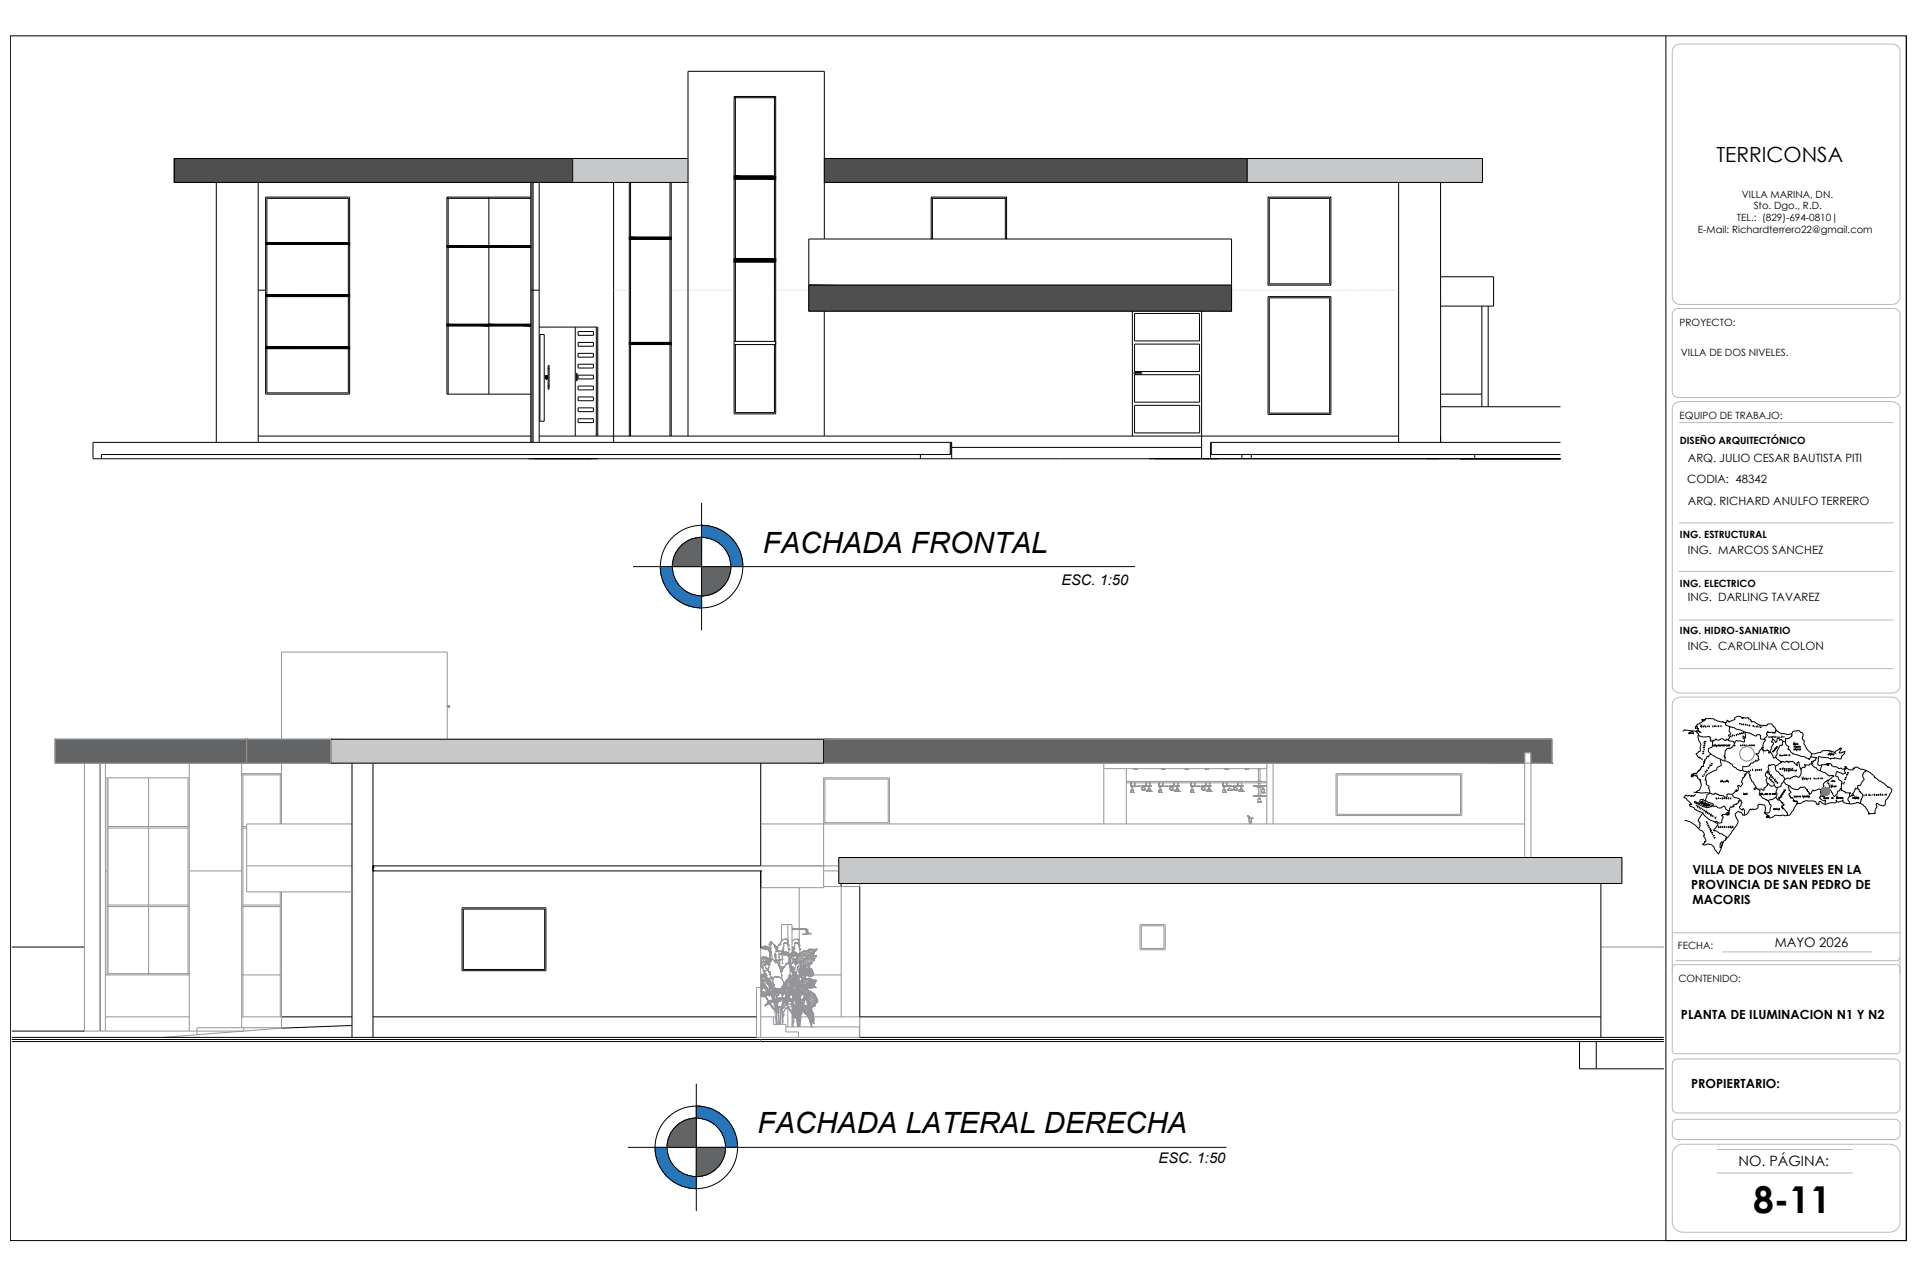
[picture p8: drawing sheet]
<svg xmlns="http://www.w3.org/2000/svg" width="914mm" height="610mm" viewBox="0 0 914 610" stroke-linecap="round" stroke-linejoin="round" font-family="sans-serif">
<defs><g id="words">
<text font-size="17.7" x="836" y="578">8-11</text>
<g font-size="14">
<text x="364" y="264">FACHADA FRONTAL</text>
<text x="361" y="541">FACHADA LATERAL DERECHA</text>
</g>
<text font-size="10" x="819" y="77">TERRICONSA</text>
<g font-size="7">
<text x="506" y="279">ESC. 1:50</text>
<text x="553" y="555">ESC. 1:50</text>
</g>
<text font-size="6.8" x="829" y="556">NO. PÁGINA:</text>
<text font-size="6.3" x="847" y="452">MAYO 2026</text>
<g font-size="6">
<text x="807" y="417">VILLA DE DOS NIVELES EN LA</text>
<text x="807" y="424">PROVINCIA DE SAN PEDRO DE</text>
<text x="807" y="431">MACORIS</text>
<text x="802" y="486">PLANTA DE ILUMINACION N1 Y N2</text>
<text x="807" y="519">PROPIERTARIO:</text>
</g>
<g font-size="5.5">
<text x="805" y="220">ARQ. JULIO CESAR BAUTISTA PITI</text>
<text x="805" y="230">CODIA: 48342</text>
<text x="805" y="241">ARQ. RICHARD ANULFO TERRERO</text>
<text x="805" y="264">ING. MARCOS SANCHEZ</text>
<text x="805" y="287">ING. DARLING TAVAREZ</text>
<text x="805" y="310">ING. CAROLINA COLON</text>
</g>
<g font-size="4.8">
<text x="831" y="95">VILLA MARINA, DN.</text>
<text x="836" y="100">Sto. Dgo., R.D.</text>
<text x="829" y="105">TEL.: (829)-694-0810|</text>
<text x="810" y="111">E-Mail: Richardterrero22@gmail.com</text>
<text x="801" y="155">PROYECTO:</text>
<text x="802" y="170">VILLA DE DOS NIVELES.</text>
<text x="801" y="200">EQUIPO DE TRABAJO:</text>
<text x="801" y="212">DISEÑO ARQUITECTÓNICO</text>
<text x="801" y="257">ING. ESTRUCTURAL</text>
<text x="801" y="280">ING. ELECTRICO</text>
<text x="801" y="303">ING. HIDRO-SANIATRIO</text>
<text x="800" y="453">FECHA:</text>
<text x="801" y="468">CONTENIDO:</text>
</g>
<text font-size="3.5" x="882" y="381">LA</text>
</g></defs>
<!-- layer: 0 -->
<g fill="#000" stroke="#000" stroke-width=".48">
<path d="M350 84l20 1v-1zM350 84l20 1h-20z"/>
<path d="M127 116l40 1v-1zM127 116l40 1h-40z"/>
<path d="M213 117l20 1v-1zM213 117l20 1h-20z"/>
<path d="M233 117l20 1v-1zM233 117l20 1h-20z"/>
<path d="M300 113l20 1v-1zM300 113l20 1h-20z"/>
<path d="M350 123l20 2v-2zM350 123l20 2h-20z"/>
<path d="M127 141h40zM127 141h40h-40z"/>
<path d="M213 155h20zM213 155h20h-20z"/>
<path d="M233 155h20zM233 155h20h-20z"/>
<path d="M127 165l40 1v-1zM127 165l40 1h-40z"/>
<path d="M300 163l20 1v-1zM300 163l20 1h-20z"/>
</g>
<g fill="none" stroke="#000" stroke-width=".48">
<path d="M5 17h904v575h-904zM350 46h20v151h-20zM350 47h20M351 46v38M369 46v38M273 76v11M328 76h-245v11h245M393 76h314v11h-314M595 76v11M103 87v124M123 87v124M127 94h40v94h-40z"/>
<path d="M213 95h40M214 94v23M233 94v94M253 87v124M253 94h-40v94h40M254 87v124M257 87v124M293 87v124M300 87v121M301 87v26M320 87v26M320 87v121"/>
<path d="M350 85h20M350 84h20M351 85v38M369 85v38M444 94h36v20h-36zM605 94h30v42h-30zM605 95h29v40h-29zM667 87v124M687 87v45M127 116h40M127 117h40M127 116v-21h39v21"/>
<path d="M127 117v24M166 117v24M213 118h40M213 117h40M214 118v37M300 114h20M300 113h20M301 114v49M320 114v49M393 114v-80h-65v174M444 114h-58v34h201v-34h-107M445 114v-19h35v19"/>
<path d="M123 138h4M253 138h4M350 125h20M350 123h20M351 125v38M369 125v38M386 138h.1M386 136h201M687 132h25v14h-25M687 132v14M127 141h40M127 141v24"/>
<path d="M166 141v24M213 155h40M214 155v33M257 156h28v52M258 160h2v41h-2zM274 156v52M276 158h7v2h-7zM284 156v52M393 148v60M540 148v60M541 150h31v13h-31zM573 148v71"/>
<path d="M605 141h30v57h-30zM605 142h29v55h-29zM687 146v65M707 146v48M710 146v48M127 165h40M127 166h40M127 166v21h39v-21M260 179v1M260 180h1M260 180h.1M260 179h.1"/>
<path d="M260 179h1M260 180v1M261 180h.1M261 179v2M261 179l-1 1M261 179v1M261 180h-1M261 179h.1M261 174h1v12h-1zM261 176h.1M262 176h.1M275 178v4z"/>
<path d="M276 163h7v2h-7zM276 174h7v2h-7zM276 179h7v2h-7zM276 169h7v1h-7zM300 164h20M300 163h20M301 164v44M320 164v44M350 164h20M350 163h20M351 164v33h18v-33M541 178h.1"/>
<path d="M541 164h31v13h-31zM541 179h31v13h-31zM541 178h4M541 178h1M542 178h.1M542 178h-1M545 178h-4M545 178h.1M260 181h1M260 181h.1M261 181h.1M261 180l-1 1"/>
<path d="M261 184h.1M262 184h.1M276 184h7v2h-7zM276 189h7v2h-7zM276 195h7v1h-7zM276 200h7v2h-7zM541 193h31v14h-31zM687 188h20M687 194h57M123 208h130M257 208h410M439 217v2"/>
<path d="M453 211v6M454 211v6h-406v2M454 219v-8h-410v8h700M454 213h119M578 211v6h166M592 217v2M597 217v2M687 208h.1M703 217v2M744 211h-167v8M158 353h235v11h-235M168 364v131"/>
<path d="M178 364v131M363 364v49h-185M178 414h.1M178 413h.1M178 415h.1M178 415h185M363 415h.1M363 415v37M400 409h374v12h-374zM220 433h40v30h-40zM221 434h39v28h-39zM363 423h.1"/>
<path d="M401 421v2M410 423v62h354M764 421v74M6 452h34M6 497h788M6 496h788M6 495h355M6 492h34M134 485h34M168 489l-34 1M178 485h183M410 495h384"/>
<path d="M753 497v13h41M761 497v13"/>
</g>
<g fill="#4f4f4f" stroke="#4f4f4f" stroke-width=".48">
<path d="M386 136l201 2v-2zM386 136l201 2h-201z"/>
<path d="M386 138l201 10v-10zM386 138l201 10h-201z"/>
<path d="M83 76l190 11v-11zM83 76l190 11h-190z"/>
<path d="M393 76l202 11v-11zM393 76l202 11h-202z"/>
</g>
<g fill="#c7c8ca" stroke="#c7c8ca" stroke-width=".48">
<path d="M595 76l112 11v-11zM595 76l112 11h-112z"/>
<path d="M273 76l55 11v-11zM273 76l55 11h-55z"/>
<path d="M158 353l235 4v-4zM158 353l235 4h-235z"/>
<path d="M158 357l235 7v-7zM158 357l235 7h-235z"/>
<path d="M400 409l374 4v-4zM400 409l374 4h-374z"/>
<path d="M400 413l374 2v-2zM400 413l374 2h-374z"/>
<path d="M400 415l374 6v-6zM400 415l374 6h-374z"/>
</g>
<path d="M293 138h7M320 138h30M370 138h16M587 138h80" fill="none" stroke="#c7c8ca" stroke-width=".48"/>
<!-- layer: Muros .20 -->
<g fill="#2776bb" stroke="#2776bb" stroke-width=".48">
<path d="M335 251h1z"/>
<path d="M346 262h6z"/>
<path d="M332 290h3z"/>
<path d="M332 528h1z"/>
<path d="M313 552h6z"/>
<path d="M330 567h2z"/>
<path d="M335 251h2zM335 251h2z"/>
<path d="M335 251h3zM335 251h3z"/>
<path d="M335 251h5zM335 251h5z"/>
<path d="M335 251l6 1zM335 251l6 1z"/>
<path d="M335 252h7zM335 252h7h-7z"/>
<path d="M335 252l8 1-1-1zM335 252l8 1h-8z"/>
<path d="M335 253h9h-1zM335 253h9h-9z"/>
<path d="M335 253l11 1-2-1zM335 253l11 1h-11z"/>
<path d="M335 254l12 1-1-1zM335 254l12 1h-12z"/>
<path d="M335 255h13h-1zM335 255h13h-13z"/>
<path d="M335 255l14 1-1-1zM335 255l14 1h-14z"/>
<path d="M335 256h14zM335 256h14zM336 256h13zM336 256h13z"/>
<path d="M336 256h13zM336 256h13z"/>
<path d="M337 256l12 1zM337 256l12 1z"/>
<path d="M338 257h11zM338 257h11z"/>
<path d="M339 257h10zM339 257h10z"/>
<path d="M340 257h9zM340 257h9z"/>
<path d="M340 257l10 1zM340 257l10 1z"/>
<path d="M341 258h9zM341 258h9h-8z"/>
<path d="M342 258h8zM342 258h8z"/>
<path d="M342 258l9 1-1-1zM342 258l9 1h-8z"/>
<path d="M343 259h8zM343 259h8h-8z"/>
<path d="M343 259h8zM343 259h8z"/>
<path d="M343 259l8 1v-1zM343 259l8 1h-7z"/>
<path d="M344 260h8zM344 260h8z"/>
<path d="M345 260l7 1zM345 260l7 1z"/>
<path d="M345 261l7 1v-1zM345 261l7 1h-6zM346 262h6z"/>
<path d="M346 262h7h-1zM346 262h7h-7z"/>
<path d="M346 262l7 1zM346 262l7 1z"/>
<path d="M346 263h7zM346 263h7h-6z"/>
<path d="M347 263l6 1v-1zM347 263l6 1h-6z"/>
<path d="M347 264h6zM347 264h6z"/>
<path d="M347 264l7 1-1-1zM347 264l7 1h-6zM348 265h6zM348 265h6z"/>
<path d="M348 265l6 1v-1zM348 265l6 1h-6z"/>
<path d="M348 266h6zM348 266h6z"/>
<path d="M348 266l6 1v-1zM348 266l6 1h-6z"/>
<path d="M348 267l6 1v-1zM348 267l6 1h-6z"/>
<path d="M348 268h6zM348 268h6h-6z"/>
<path d="M348 268l6 1v-1zM348 268l6 1h-5z"/>
<path d="M349 269h5zM349 269h5z"/>
<path d="M349 269l5 1v-1zM349 269l5 1h-5z"/>
<path d="M315 270l6 1v-1zM315 270l6 1h-6z"/>
<path d="M315 271l6 1zM315 271l6 1z"/>
<path d="M315 272h6zM315 272h6h-6z"/>
<path d="M315 272l6 1v-1zM315 272l6 1h-6z"/>
<path d="M315 273h6zM315 273h6h-6z"/>
<path d="M315 273l6 1v-1zM315 273l6 1h-6z"/>
<path d="M315 274h6zM315 274h6z"/>
<path d="M315 274l7 1-1-1zM315 274l7 1h-6zM316 275h6zM316 275h6z"/>
<path d="M316 275l6 1v-1zM316 275l6 1h-6z"/>
<path d="M316 276l6 1zM316 276l6 1z"/>
<path d="M316 277h7h-1zM316 277h7h-7z"/>
<path d="M316 277l7 1v-1zM316 277l7 1h-7z"/>
<path d="M316 278h7zM316 278h7z"/>
<path d="M317 278l7 1-1-1zM317 278l7 1h-7z"/>
<path d="M317 279h7zM317 279h7z"/>
<path d="M317 279l7 1v-1zM317 279l7 1h-7z"/>
<path d="M317 280h8zM317 280h8z"/>
<path d="M318 280l7 1zM318 280l7 1z"/>
<path d="M318 281h8h-1zM318 281h8h-8z"/>
<path d="M318 281h8zM318 281h8z"/>
<path d="M318 281l9 1-1-1zM318 281l9 1h-8z"/>
<path d="M319 282h8zM319 282h8h-8z"/>
<path d="M319 282h9zM319 282h9z"/>
<path d="M319 282l10 1-1-1zM319 282l10 1h-9z"/>
<path d="M320 283h10zM320 283h10z"/>
<path d="M320 283h10zM320 283h10z"/>
<path d="M320 283l11 1zM320 283l11 1z"/>
<path d="M320 284h12zM320 284h12z"/>
<path d="M320 284h13zM320 284h13z"/>
<path d="M321 284h13zM321 284h13z"/>
<path d="M321 284h13zM321 284h13z"/>
<path d="M321 284h14zM321 284h14z"/>
<path d="M321 284l14 1v-1zM321 284l14 1h-13z"/>
<path d="M322 285l13 1v-1zM322 285l13 1h-12z"/>
<path d="M323 286l12 1v-1zM323 286l12 1h-11z"/>
<path d="M324 287h11zM324 287h11h-10z"/>
<path d="M325 287l10 1v-1zM325 287l10 1h-9z"/>
<path d="M326 288h9zM326 288h9h-8z"/>
<path d="M327 288l8 1v-1zM327 288l8 1z"/>
<path d="M328 289h7zM328 289h7z"/>
<path d="M330 289l5 1zM330 289l5 1z"/>
<path d="M331 290h4zM331 290h4z"/>
<path d="M332 290h3zM333 290h2z"/>
<path d="M332 528h3zM332 528h3z"/>
<path d="M332 528h4zM332 528h4z"/>
<path d="M332 528h5zM332 528h5z"/>
<path d="M332 528l6 1zM332 528l6 1z"/>
<path d="M332 529h8zM332 529h8h-8z"/>
<path d="M332 529l9 1-1-1zM332 529l9 1h-9z"/>
<path d="M332 530h10h-1zM332 530h10h-10z"/>
<path d="M332 530l11 1-1-1zM332 530l11 1h-11z"/>
<path d="M332 531l12 1-1-1zM332 531l12 1h-12z"/>
<path d="M332 532h13h-1zM332 532h13h-13z"/>
<path d="M332 532l14 1-1-1zM332 532l14 1h-14z"/>
<path d="M332 533h14zM332 533h14zM333 533h13zM333 533h13z"/>
<path d="M333 533h13zM333 533h13z"/>
<path d="M334 533l12 1zM334 533l12 1z"/>
<path d="M335 534h12zM335 534h12z"/>
<path d="M336 534h11zM336 534h11z"/>
<path d="M337 534h10zM337 534h10z"/>
<path d="M337 534l10 1zM337 534l10 1z"/>
<path d="M338 535h10h-1zM338 535h10h-9z"/>
<path d="M339 535h9zM339 535h9z"/>
<path d="M339 535l9 1v-1zM339 535l9 1h-8z"/>
<path d="M340 536h8zM340 536h8h-7z"/>
<path d="M341 536h8zM341 536h8z"/>
<path d="M341 536l8 1v-1zM341 536l8 1h-7z"/>
<path d="M342 537h7zM342 537h7z"/>
<path d="M342 537l7 1zM342 537l7 1z"/>
<path d="M342 538l8 1-1-1zM342 538l8 1h-7zM343 539h7zM343 539h7z"/>
<path d="M343 539h7zM343 539h7h-6z"/>
<path d="M344 539l6 1zM344 539l6 1z"/>
<path d="M344 540h7h-1zM344 540h7h-7z"/>
<path d="M344 540l7 1v-1zM344 540l7 1h-6z"/>
<path d="M345 541h6zM345 541h6z"/>
<path d="M345 541l6 1v-1zM345 541l6 1h-6zM345 542h6zM345 542h6z"/>
<path d="M345 542l6 1v-1zM345 542l6 1h-6z"/>
<path d="M345 543h6zM345 543h6z"/>
<path d="M346 543l6 1-1-1zM346 543l6 1h-6z"/>
<path d="M346 544l6 1v-1zM346 544l6 1h-6z"/>
<path d="M346 545h6zM346 545h6h-6z"/>
<path d="M346 545l6 1v-1zM346 545l6 1h-6z"/>
<path d="M346 546h6zM346 546h6z"/>
<path d="M346 546l6 1v-1zM346 546l6 1h-6z"/>
<path d="M312 547l6 1v-1zM312 547l6 1h-6z"/>
<path d="M312 548l6 1zM312 548l6 1z"/>
<path d="M312 549h6zM312 549h6h-5z"/>
<path d="M313 549l5 1v-1zM313 549l5 1h-5z"/>
<path d="M313 550h6h-1zM313 550h6h-6z"/>
<path d="M313 550l6 1v-1zM313 550l6 1h-6z"/>
<path d="M313 551h6zM313 551h6z"/>
<path d="M313 551l6 1v-1zM313 551l6 1h-6zM313 552h6z"/>
<path d="M313 552l7 1-1-1zM313 552l7 1h-7z"/>
<path d="M313 553l7 1zM313 553l7 1z"/>
<path d="M313 554h7zM313 554h7h-6z"/>
<path d="M314 554l6 1v-1zM314 554l6 1h-6z"/>
<path d="M314 555h7zM314 555h7z"/>
<path d="M314 555l7 1v-1zM314 555l7 1h-7zM314 556h7zM314 556h7z"/>
<path d="M314 556l8 1-1-1zM314 556l8 1h-7z"/>
<path d="M315 557h7zM315 557h7z"/>
<path d="M315 557l8 1zM315 557l8 1z"/>
<path d="M315 558h8zM315 558h8h-7z"/>
<path d="M316 558h7zM316 558h7z"/>
<path d="M316 558l8 1-1-1zM316 558l8 1h-8z"/>
<path d="M316 559h9h-1zM316 559h9h-8z"/>
<path d="M317 559h8zM317 559h8z"/>
<path d="M317 559l9 1-1-1zM317 559l9 1h-9z"/>
<path d="M317 560h10zM317 560h10z"/>
<path d="M317 560h10zM317 560h10z"/>
<path d="M317 560l11 1zM317 560l11 1z"/>
<path d="M318 561h11zM318 561h11z"/>
<path d="M318 561h12zM318 561h12z"/>
<path d="M318 561h13zM318 561h13z"/>
<path d="M318 561h13zM318 561h13z"/>
<path d="M318 561h14zM318 561h14z"/>
<path d="M318 561l14 1v-1zM318 561l14 1h-13z"/>
<path d="M319 562l13 1v-1zM319 562l13 1h-12z"/>
<path d="M320 563l12 1v-1zM320 563l12 1h-11z"/>
<path d="M321 564h11zM321 564h11h-10z"/>
<path d="M322 564l10 1v-1zM322 564l10 1h-9z"/>
<path d="M323 565h9zM323 565h9h-7z"/>
<path d="M325 565l7 1v-1zM325 565l7 1z"/>
<path d="M326 566h6zM326 566h6z"/>
<path d="M327 566l5 1zM327 566l5 1z"/>
<path d="M328 567h4zM328 567h4z"/>
<path d="M330 567h2zM331 567h1z"/>
</g>
<g fill="none" stroke="#000" stroke-width=".48">
<path d="M335 240v61M302 270h239M332 517v61M299 547h286"/>
<circle cx="335" cy="270" r="20"/>
<circle cx="335" cy="270" r="14"/>
<circle cx="332" cy="547" r="20"/>
<circle cx="332" cy="547" r="14"/>
</g>
<g fill="#636466" stroke="#636466" stroke-width=".48">
<path d="M334 256h1z"/>
<path d="M335 284h2z"/>
<path d="M331 533h1z"/>
<path d="M332 561h2z"/>
<path d="M334 256h1zM333 256h2z"/>
<path d="M333 256l2 1zM332 257h3z"/>
<path d="M332 257h3zM331 257h4z"/>
<path d="M331 257h4zM330 257h5z"/>
<path d="M330 257l5 1v-1zM329 258l1-1 5 1z"/>
<path d="M329 258h6zM328 258h1h6z"/>
<path d="M328 258l7 1v-1zM327 259l1-1 7 1z"/>
<path d="M327 259h8zM326 259h1h8z"/>
<path d="M326 259l9 1v-1zM325 260l1-1 9 1z"/>
<path d="M325 260l10 1v-1zM325 260l10 1h-11z"/>
<path d="M324 261l11 1v-1zM324 261l11 1h-11z"/>
<path d="M324 262h11zM324 262h11h-12z"/>
<path d="M323 262l12 1v-1zM323 262l12 1h-12z"/>
<path d="M323 263l12 1v-1zM323 263l12 1h-13z"/>
<path d="M322 264l13 1v-1zM322 264l13 1h-13z"/>
<path d="M322 265l13 1v-1zM322 265l13 1h-14z"/>
<path d="M321 266l14 1v-1zM321 266l14 1h-14z"/>
<path d="M321 267l14 1v-1zM321 267l14 1h-14z"/>
<path d="M321 268l14 1v-1zM321 268l14 1h-14z"/>
<path d="M321 269l14 1v-1zM321 269l14 1h-14z"/>
<path d="M335 270l14 1v-1zM335 270l14 1h-14z"/>
<path d="M335 271l13 1 1-1zM335 271l13 1h-13z"/>
<path d="M335 272l13 1v-1zM335 272l13 1h-13z"/>
<path d="M335 273l13 1v-1zM335 273l13 1h-13z"/>
<path d="M335 274l13 1v-1zM335 274l13 1h-13z"/>
<path d="M335 275l12 1 1-1zM335 275l12 1h-12z"/>
<path d="M335 276l12 1v-1zM335 276l12 1h-12z"/>
<path d="M335 277l11 1 1-1zM335 277l11 1h-11z"/>
<path d="M335 278l11 1v-1zM335 278l11 1h-11z"/>
<path d="M335 279l10 1 1-1zM335 279l10 1h-10z"/>
<path d="M335 280l9 1 1-1zM335 280l9 1h-9z"/>
<path d="M335 281h8h1zM335 281h8h-8z"/>
<path d="M335 281l8 1v-1zM335 281l8 1h-8z"/>
<path d="M335 282h7h1zM335 282h7h-7z"/>
<path d="M335 282l6 1 1-1zM335 282l6 1h-6z"/>
<path d="M335 283h5h1zM335 283h5h-5z"/>
<path d="M335 283h5zM335 283l4 1z"/>
<path d="M335 284h4zM335 284h3z"/>
<path d="M335 284h3zM335 284h2z"/>
<path d="M335 284h1zM335 284h1z"/>
<path d="M331 533h1zM330 533h2z"/>
<path d="M330 533l2 1zM329 534h3z"/>
<path d="M329 534h3zM328 534h4z"/>
<path d="M328 534h4zM327 534h5z"/>
<path d="M327 534l5 1v-1zM326 535l1-1 5 1z"/>
<path d="M326 535h6zM325 535h1h6z"/>
<path d="M325 535l7 1v-1zM324 536l1-1 7 1z"/>
<path d="M324 536h8zM323 536h1h8z"/>
<path d="M323 536l9 1v-1zM323 537v-1l9 1z"/>
<path d="M323 537l9 1v-1zM323 537l9 1h-10z"/>
<path d="M322 538l10 1v-1zM322 538l10 1h-11z"/>
<path d="M321 539h11zM321 539h11h-11z"/>
<path d="M321 539l11 1v-1zM321 539l11 1h-12z"/>
<path d="M320 540l12 1v-1zM320 540l12 1h-12z"/>
<path d="M320 541l12 1v-1zM320 541l12 1h-13z"/>
<path d="M319 542l13 1v-1zM319 542l13 1h-13z"/>
<path d="M319 543l13 1v-1zM319 543l13 1h-13z"/>
<path d="M319 544l13 1v-1zM319 544l13 1h-14z"/>
<path d="M318 545l14 1v-1zM318 545l14 1h-14z"/>
<path d="M318 546l14 1v-1zM318 546l14 1h-14z"/>
<path d="M332 547l14 1v-1zM332 547l14 1h-14z"/>
<path d="M332 548l14 1v-1zM332 548l14 1h-14z"/>
<path d="M332 549l14 1v-1zM332 549l14 1h-14z"/>
<path d="M332 550l13 1 1-1zM332 550l13 1h-13z"/>
<path d="M332 551l13 1v-1zM332 551l13 1h-13z"/>
<path d="M332 552l13 1v-1zM332 552l13 1h-13z"/>
<path d="M332 553l12 1 1-1zM332 553l12 1h-12z"/>
<path d="M332 554l12 1v-1zM332 554l12 1h-12z"/>
<path d="M332 555l11 1 1-1zM332 555l11 1h-11z"/>
<path d="M332 556l10 1 1-1zM332 556l10 1h-10z"/>
<path d="M332 557l10 1v-1zM332 557l10 1h-10z"/>
<path d="M332 558h9h1zM332 558h9h-9z"/>
<path d="M332 558l8 1 1-1zM332 558l8 1h-8z"/>
<path d="M332 559h7h1zM332 559h7h-7z"/>
<path d="M332 559l6 1 1-1zM332 559l6 1h-6z"/>
<path d="M332 560h5h1zM332 560h5h-5z"/>
<path d="M332 560h5zM332 560l4 1z"/>
<path d="M332 561h4zM332 561h3z"/>
<path d="M332 561h3zM332 561h2z"/>
<path d="M332 561h1zM332 561h1z"/>
</g>
<!-- layer: 0 -->
<g fill="none" stroke="#939598" stroke-width=".48">
<path d="M213 337h.1M213 337h1M214 337h.1M118 353v11M134 353v-42h79v42M158 353h.1M158 357h.1M158 359h.1M158 353h-132v11h132M158 353v11M393 353h347v11h-347M40 364v128h76v-2"/>
<path d="M48 364v128M50 371h40M50 364v128M51 371v94M52 371v94M71 371v94M90 371v23M90 364v128M115 369h19M115 370h19M115 364v126M116 369v25"/>
<path d="M134 369v24M134 364v29M158 364h.1M393 371h31v22h-31zM393 372h31v20h-31zM527 364v29M527 367h77M527 364h.1M527 367h.1M537 367h.1M537 373h67h-67M537 367v26"/>
<path d="M539 375h10M539 375h.1M539 377v1M539 378h.1M539 377h.1M539 378h1M539 375h9M539 373h.1M539 373v2M539 375h1M540 375h.1M540 373h.1"/>
<path d="M540 373v2M540 377h.1M540 377h-1M540 375v1M540 376h.1M540 376l-1 1M540 376v1M540 377v1M540 378h.1M541 375h.1M541 375h-1M541 367h1"/>
<path d="M541 367h.1M541 373h.1M541 373v2M542 367h.1M542 375h.1M543 375h.1M545 376h.1M545 376v1M545 375h.1M545 377h.1M545 377h1M545 375h1"/>
<path d="M545 375v1M546 375h.1M546 375v1M546 376h.1M546 377h.1M546 375h-1M546 376v1M547 373v2M547 375h.1M547 373h.1M547 377h.1M547 378h.1"/>
<path d="M547 377v1M547 375h1M548 375h.1M548 377h.1M548 377h-1M548 375v2M548 376h.1M548 375v1M548 373h.1M548 373v2M548 377h1M549 375h.1"/>
<path d="M549 377h.1M549 378h.1M549 377l-2 1M549 377v1M549 377h-2M553 375h9M553 375h.1M553 378h.1M553 377h.1M553 377v1M553 378h1M553 373h.1"/>
<path d="M553 373v2h9M553 373v2M553 377h1M553 375v1M553 376h.1M553 376v1M553 376l1 1M554 377h.1M554 375h.1M554 377v1M554 367h2M554 378h.1"/>
<path d="M554 367h.1M554 367h1M555 375h.1M555 373h.1M555 373v2M555 367h.1M556 375h.1M556 367h.1M558 376h.1M558 376v1M558 375h.1M558 377h.1"/>
<path d="M558 377h1M558 375h1M558 375v1M559 375h.1M559 377h.1M559 375v1M559 376h.1M559 376v1M560 375h.1M560 373h.1M560 373v2M560 378h2"/>
<path d="M560 377h.1M560 378h.1M560 377v1M561 375h.1M561 377h-1M561 377h.1M561 375v2M561 376h.1M561 375v1M561 377h1M562 375h.1M562 377h.1"/>
<path d="M562 373v2M562 373h.1M562 377v1M562 378h.1M562 377h-2M565 367h2M565 367h.1M566 367h.1M566 367h-1M567 367h.1M567 367h-1M568 375h9"/>
<path d="M568 375h.1M568 378h.1M568 377h.1M568 377v1M568 378h1M568 373v2M568 373h.1M568 377h1M568 375v1M568 376h.1M568 376v1M569 377h.1"/>
<path d="M569 376h.1M569 375v1M569 376v1M569 375h.1M569 377v1M569 378h.1M570 373v2M570 375h.1M570 373h.1M571 375h.1M572 375h.1M573 376h.1"/>
<path d="M573 376v1M573 375h.1M573 377h.1M573 375h1M573 377h1M574 375h.1M574 375l-1 1M574 377h.1M574 375l1 1M574 375v1M574 376h.1M574 376h1"/>
<path d="M574 376v1M575 376h.1M575 376l-1 1M575 367h1M575 367h.1M575 375h.1M575 373h.1M575 373v2M575 377h3M575 377h.1M575 378h.1M575 378h2"/>
<path d="M575 377v1M576 377h.1M576 377h-1M576 367h.1M576 375h.1M576 377h1M576 375v2M576 376h.1M576 376h1M576 375v1M577 376h.1M577 375v1"/>
<path d="M577 375h.1M577 377h.1M577 375v2M577 373v2M577 373h.1M577 377v1M577 378h.1M578 377h.1M583 375h9M583 375h.1M583 378h.1M583 377v1"/>
<path d="M583 378h1M583 377h.1M583 373h.1M583 373v2M583 375h1M583 377h1M584 377h.1M584 375h.1M584 375v1M584 377h-1M584 376h.1M584 376v1"/>
<path d="M584 375v2M584 367h2M584 367h.1M584 378h.1M584 377v1M585 367h.1M585 375h.1M585 373h.1M585 373v2M585 367h1M586 377h.1M586 367h.1"/>
<path d="M586 377h1M586 375h.1M586 376h1M586 376v1M586 375v1M586 375h1M586 376h.1M587 376h.1M587 375h.1M587 375v1M587 376v1M587 377h.1"/>
<path d="M588 376h.1M588 376l1 1M589 376h-1M589 376h.1M589 376v1M589 375h.1M589 377h.1M589 377h1M589 375v1M589 375h1M589 375l1 1M589 376h1"/>
<path d="M590 375h.1M590 377h.1M590 375h-1M590 376h.1M590 376v1M590 373h.1M590 373v2M591 373v2M591 378h2M591 377h.1M591 378h.1M591 377v1"/>
<path d="M591 375h.1M592 375h.1M592 377h-1M592 377h.1M592 376h.1M592 376v1M592 375v1M592 375v2M592 373v2M592 377h1M593 377h.1M593 377v1"/>
<path d="M593 378h.1M593 377h-2M594 367h1M594 367h.1M595 367h.1M598 375h.1M598 380h.1M598 379v1M598 379h5M598 379h.1M598 380h1M598 375h1"/>
<path d="M599 375h.1M599 380h.1M599 375h1M599 380h1M599 380h3M600 375h2M600 375h.1M600 380h.1M600 379h.1M600 379v1M600 373h1M600 367h1"/>
<path d="M600 375h1M600 373v7M600 367v5M600 380h1M600 379l1 1M601 380v1M601 373v1M601 380h.1M601 375h.1M601 379v1M601 379h.1M601 379v2"/>
<path d="M601 373v7M601 367v5M601 380h1M602 380h.1M602 375h-1M602 380h-1M602 375h.1M602 377v1M602 375h1M602 378h.1M602 377h.1M602 378h1"/>
<path d="M602 376v1M602 376h.1M602 375v1M602 376l1 1M603 375h-1M603 375h.1M603 380h-1M603 378h.1M603 377h.1M603 376v1M603 380h.1M603 377v1"/>
<path d="M603 379v1M603 379h.1M603 375h-5M603 380h-5M604 364h.1M604 367h.1M604 364v29M607 364v29M637 369h60v20h-60zM638 370h59v18h-59zM52 395h38M52 394h38"/>
<path d="M90 395v37M115 395h3M115 394h3M116 395v37M168 393h-50v32h50M363 393h30v30h-30M424 393h303M595 389l1 1M595 389h.1M595 390h.1M595 390h2M595 390l1 1"/>
<path d="M596 390h.1M596 391h.1M596 390v1M596 391v1M596 392h.1M596 392v1M596 391v2M596 393h.1M596 391h1M597 392v1M597 392h.1M597 391v1"/>
<path d="M597 391h.1M597 390h.1M597 390v1M600 382h.1M600 382v1M600 383h.1M600 383h1M600 381v1M600 381h.1M600 381h1M601 381h.1M601 381h-1"/>
<path d="M601 383h.1M601 381v2M601 382h.1M601 382v1M50 415h1M90 415h25M118 413h50M363 413h37M393 413h.1M393 415h7M727 409v-50h3v50M52 432h38"/>
<path d="M90 432v33M115 432h19M116 432v53M134 425v7M134 432v53M134 425v65l-56 5M381 423v30M401 423v62M410 421v2h-17M363 452h.1M363 452v43M363 459h.1"/>
<path d="M363 458v1M363 460v1M363 459v1M363 460h.1M363 457h.1M363 457v2M363 457v1M363 459h1M363 457h1M364 459h.1M364 457h-1M364 457h.1"/>
<path d="M364 457h1M364 452v1M364 452h-1M364 453h1M364 451l1 1M364 451l-1 1M364 451v1M364 456l1 1M364 452h.1M364 457l-1 2M364 457l2 1M364 457l1 2"/>
<path d="M364 457v2M364 456v1M364 456h1M364 459h1M364 451h1M364 451h.1M364 452h1M364 460h.1M364 460h1M365 452h-1M365 452h.1M365 459h.1"/>
<path d="M365 456v1M365 453h1M365 457l1 1M365 457h.1M365 457h-1M365 460h.1M365 452h-2M365 452l-1 1M365 452h1M365 457h2M365 457h1M365 459h1"/>
<path d="M365 451v1M365 451h-1M365 451h1M365 451l1 1M365 452l2 1M366 459h.1M366 458l-1 1M366 451v1M366 451h.1M366 451h-2M366 452h.1M366 452l-2 1"/>
<path d="M366 452v1M366 452l-1 1M366 457v1M366 460h.1M366 457h.1M366 460h-1M366 459l1 1M366 459h1M366 459v1M366 457h1M366 453h.1M366 452l1 1"/>
<path d="M366 452h-1M366 460h1M366 453h1M366 452h1M366 458h.1M366 458l1 1M366 458v1M367 457h.1M367 457h-1M367 453v1M367 460h.1M367 453l1 1"/>
<path d="M367 453h.1M367 458h.1M367 458h-1M367 459v1M367 457v1M367 452h.1M367 451h.1M367 451v1M367 458v1M367 450h.1M367 450v1M367 452v1"/>
<path d="M367 454h.1M367 454v4M367 455v2M367 459h.1M367 455h.1M367 455v1M367 454h1M367 454l1 1M367 454v1M367 456v1M367 451h1M367 458h1"/>
<path d="M367 455h1M367 455v3M367 452l1 5M367 449h.1M367 449v1M368 454h.1M368 458h.1M368 454h-1M368 449l-1 1M368 451h.1M368 454v4M368 455h.1"/>
<path d="M368 449h.1M368 449h-1M368 449v1M368 458l-1 2M368 458l-1 1M368 450h.1M368 457v1M368 457h.1M368 457l1 1M368 450h1M369 458l1 1M369 450h.1"/>
<path d="M369 450v1M369 451h.1M369 451l1 1M369 451h1M369 452h1M370 451h.1M370 458h.1M370 451v1M370 452h.1M370 456h.1M370 455h.1M370 455v1"/>
<path d="M370 456v1M370 458v1M370 457h.1M370 457v1M370 451l1 1M370 459h.1M370 452v1M370 457v2M370 459v1M370 454v1M370 453h.1M370 454h.1"/>
<path d="M370 458h1M370 454h1M370 452h1M370 453h1M371 452h.1M371 458h.1M371 452l-1 1M371 458h-1M371 453h.1M371 459h-1M371 453v1M371 459v1"/>
<path d="M371 459h.1M371 454h.1M371 451v1M371 451l-1 1M371 454h1M371 460l1 2M371 460h.1M371 451h.1M371 460l1 1M372 454h-1M372 451h-1M372 451h.1"/>
<path d="M372 454h.1M372 458h.1M372 450h.1M372 458h-1M372 450v1M372 454v7M372 459h.1M372 457h.1M372 457v4M372 455h.1M372 449v1M373 450h.1"/>
<path d="M373 454h.1M373 454h-1M373 458h.1M373 455h-1M373 455h.1M373 458h-1M373 449h.1M373 449v-8h5v13M373 456h.1M373 457v1M373 449h-1M373 454v1"/>
<path d="M373 460h.1M373 453v1M373 453h.1M373 455v3M373 455l1 1M373 454h1M373 458v2M373 452h.1M374 453h.1M374 452h-1M374 453l-1 1M374 452h.1"/>
<path d="M374 452v1M374 454h1M374 454h-1M374 454h.1M374 454v1M374 451h.1M374 454l-1 1M374 451v1M374 450v1M374 448h.1M374 455h-1M374 455h.1"/>
<path d="M374 450h.1M374 456h1M374 455h1M374 455h-2M374 448l-1 1M374 448h1M374 449v1M374 455h2M374 454l1 1M375 455h.1M375 450h.1M375 450h-1"/>
<path d="M375 448h.1M375 460h.1M375 454h-1M375 454h.1M375 454v1M375 454h-2M375 454l1 1M375 455h-2M375 448h1M375 455l-1 1M375 455v1M375 460l-1 1"/>
<path d="M375 455l1 1M375 455h1M375 455h2M375 450h1M376 456h.1M376 450h.1M376 448h.1M376 450h-1M376 449h.1M376 449v1M376 455h.1M376 441v10"/>
<path d="M376 453h.1M376 459l-1 1M376 459h.1M376 451h.1M376 455h1M376 451v1M376 456l1 1M376 456v1M376 452v1M376 455v1M376 456h1M376 455l1 1"/>
<path d="M376 459v1M376 452h.1M376 454v1M376 460h.1M376 458h.1M376 453v2M376 458v1M376 457v1M376 457h.1M376 457h1M377 455v1M377 457h.1"/>
<path d="M377 457v3M377 458v2M377 457v1M377 460h.1M377 460v1M377 455h-1M377 455h.1M377 456h.1M377 458h.1M377 458v3M377 456v1M377 455h1"/>
<path d="M377 455l1 1M378 455h.1M378 455h-1M378 455l-1 1M378 456h-1M378 456l-1 1M378 456h.1M378 460h.1M378 460h-1M378 454h.1M378 456v4M378 444h.1"/>
<path d="M378 443h6M378 443h.1M378 453h.1M378 450h.1M378 459v1M378 454l-1 1M378 449h.1M378 454v1M378 454l2 1M378 454l1 1M378 459h.1M378 458h.1"/>
<path d="M378 457v1M378 455v1M378 452v1M378 452h.1M378 452l1 1M378 452h1M378 456v1M378 456h1M378 454h2M378 457h.1M378 457v2M378 459h1"/>
<path d="M378 453v1M378 453h1M379 459h.1M379 453l-1 1M379 455h.1M379 455h-2M379 455h-1M379 456h.1M379 456h-1M379 453h.1M379 453h-1M379 448l-1 1"/>
<path d="M379 455l-1 1M379 455v1M379 458v1M379 459v1M379 452v1M379 451l-1 1M379 448h.1M379 452h.1M379 452h-1M379 458h.1M379 450v1M379 451h.1"/>
<path d="M379 451v1M379 450h.1M379 454h-1M379 454h1M379 454l1 1M379 456h1M379 455h1M379 448h1M379 460h1M379 460h.1M379 455l1 1M379 449v1"/>
<path d="M380 455v1M380 448h.1M380 455l-1 1M380 450h.1M380 455h-1M380 455h.1M380 456h-1M380 457l-1 1M380 457h.1M380 456h.1M380 454v1M380 454l1 1"/>
<path d="M380 458h.1M380 458h-1M380 458l-1 1M380 458v1M380 450h-1M380 460h.1M380 455l1 1M380 460h-1M380 450h1M380 456v1M380 455h1M380 457v1"/>
<path d="M380 457l1 1M380 459h-1M380 459l-1 1M380 459h.1M380 448h1M380 459v1M380 456h1M381 450h-1M381 459l-2 3M381 448h.1M381 459l-1 1M381 458h1"/>
<path d="M381 458l-1 1M381 458h-1M381 455h-1M381 455h.1M381 456h-1M381 456h.1M381 448v1M381 457h1M381 457v1M381 457h-1M381 455v1M381 450h.1"/>
<path d="M381 456l-1 1M381 459h.1M381 456v1M381 459h-1M381 449v1M381 449h.1M381 450v1M381 451h.1M381 451v1M381 460h.1M381 443h.1M381 453h.1"/>
<path d="M381 454h.1M381 452h.1M381 459h1M381 452v1M381 454v1M381 455h1M381 456l1 1M381 456l2 1M381 453v1M382 458l-2 1M382 458h1M382 458v1"/>
<path d="M382 458l-1 1M382 460h.1M382 454l-1 1M382 457l-1 1M382 457l1 1M382 457v1M382 460h-1M382 455l-1 1M382 455v1M382 459h.1M382 459h-1M382 460h1"/>
<path d="M382 460l2 1M382 460v1M382 459v1M382 456h2M382 456l1 1M382 456h-1M382 454h.1M382 454l1 1M382 454v1M383 457h-1M383 457v1M383 458l-1 1"/>
<path d="M383 458v1M383 454h-1M383 446h.1M383 455h-1M383 455l-1 1M383 455l1 1M383 455h1M383 454h1M383 454l1 1M383 454v1M383 454h.1M383 445v1"/>
<path d="M383 460l1 1M383 460h1M383 459h-1M383 459l1 1M383 459l-1 1M383 459v1M383 458h1M383 458h.1M383 445h.1M383 445l1 1M384 446h-1M384 456l-1 2"/>
<path d="M384 456v1M384 456l-1 1M384 455l1 1M384 455v1M384 458h-1M384 458l-1 1M384 454h.1M384 454h-1M384 458v1M384 445h-1M384 445v1M384 446h.1"/>
<path d="M384 443h.1M384 459h1M384 459v1M384 459h-1M384 454v1M384 457l-1 1M384 454h2M384 454l1 1M384 443h1M384 445h.1M384 443l1 1M384 443h-6"/>
<path d="M385 444h.1M385 445h.1M385 443v1M385 445h-1M385 443h.1M385 443h-1M385 457l-2 1M385 457h.1M385 457l-1 1M385 444v1M385 454h-1M385 445v1"/>
<path d="M385 454h.1M385 456l-2 2M385 456h.1M385 456l-1 1M385 454h1M385 453v1M385 455v1M385 455h-1M385 456v1M385 459v2M385 459l-1 1M385 459l1 1"/>
<path d="M385 457v2M385 457l-1 2M385 457l1 1M385 456h-1M385 446h-1M385 453h.1M386 445h-1M386 445v1M386 446h-1M386 456h1M386 456l-1 1M386 456h-1"/>
<path d="M386 460h.1M386 454h1M386 454l-1 1M386 453h.1M386 453l-1 1M386 453v1M386 458l1 1M386 458l-1 1M386 453h2M386 453h-1M386 453h1M386 445h.1"/>
<path d="M386 446h.1M386 455l-1 1M386 455h1M387 459l-1 1M387 445h-1M387 445v1M387 446h-1M387 453l-1 1M387 453h-1M387 455l-2 1M387 453v1M387 453h1"/>
<path d="M387 453l1 1M387 455l1 1M387 457v1M387 455l-1 1M387 455v1M387 457h-2M387 457l-1 1M387 445h.1M387 460h.1M387 446h.1M387 459h-2M387 459h.1"/>
<path d="M387 454l-2 2M387 454l-2 1M387 454l-1 1M387 458v1M387 458h.1M387 456l-2 1M387 456l1 1M387 456v1M387 459v1M387 458h-1M388 459h-1M388 457h.1"/>
<path d="M388 459h.1M388 453v1M388 453h1M388 457l-1 1M388 457v1M388 457h-1M388 455v1M388 455h-1M388 455h.1M388 455h-2M388 454h.1M388 454l-1 1"/>
<path d="M388 458v1M388 458h.1M388 456h-1M388 456v1M388 456h.1M388 453h.1M388 456h1M388 454h-1M388 454l-2 1M388 454v1M388 458l-1 1M389 457h-1"/>
<path d="M389 456h.1M389 453h.1M389 453l-1 1M389 454h-1M389 457h.1M389 454h.1M389 453v1M389 456v1M390 453h-1M544 441h12v12h-12zM544 442h11v10h-11zM764 452h30"/>
<path d="M50 465h40M52 464h38M115 465h19M363 466h.1M363 467h.1M363 465h.1M363 470h.1M363 471h-2v24h49v-10h-22M363 467v1M363 475h.1M363 474h.1M363 472h.1"/>
<path d="M363 469h.1M363 465v1M363 467h1M363 461h.1M363 471h.1M363 469v1M363 470l1 1M363 470v1M363 468h.1M363 473h.1M363 461h1M363 472v1"/>
<path d="M363 474h1M363 468h1M363 475h1M363 471h1M363 473h1M363 469h1M363 471v1M363 466h1M363 474v1M364 468h.1M364 474v1M364 466h-1"/>
<path d="M364 467h-1M364 466h.1M364 467h.1M364 471l-1 1M364 471h.1M364 474h.1M364 475h.1M364 475h-1M364 473h-1M364 473l-1 1M364 473v1M364 471l-1 2"/>
<path d="M364 475v1M364 467v1M364 461h.1M364 468v1M364 468h-1M364 461v1M364 469h.1M364 462h.1M364 469l-1 1M364 469v1M364 469h-1M364 462v1"/>
<path d="M364 466h1M364 473h.1M364 473h1M364 463h.1M364 465h.1M364 465h-1M364 465l-1 1M364 474h1M364 470h-1M364 470h.1M364 468h1M364 463h1"/>
<path d="M364 471h1M364 463v1M364 467l1 1M364 465v1M364 469v2M364 464v1M364 463l1 1M364 464l1 1M364 464h.1M364 473l1 1M364 470h1M364 464h1"/>
<path d="M364 465l1 1M364 465h1M364 470v1M365 470h.1M365 466h.1M365 466v1M365 468h.1M365 463h.1M365 460v2M365 475h.1M365 474h-1M365 474l-2 1"/>
<path d="M365 474v1M365 475h-1M365 463h1M365 464h.1M365 468h-1M365 475l-1 1M365 474l-1 1M365 470v1M365 465h.1M365 469h.1M365 464v1M365 471h.1"/>
<path d="M365 467h.1M365 474h.1M365 465v1M365 475l1 1M365 475v1M365 466h-1M365 467h1M365 480h.1M365 467v1M365 473v1M365 468l1 1M365 479v1"/>
<path d="M365 473h.1M365 465v2M365 471h-1M365 462h1M365 479h.1M365 471v1M365 471l1 1M365 474h1M365 462h.1M365 476h1M365 468h1M365 472h.1"/>
<path d="M365 460h1M365 469h1M365 472l1 1M365 472h1M365 472v1M365 466l1 1M366 467h.1M366 471h.1M366 462h.1M366 471h-1M366 474h.1M366 469h.1"/>
<path d="M366 465h.1M366 462v1M366 474l-1 1M366 468h.1M366 476v2M366 476v1M366 476h.1M366 479h-1M366 472h.1M366 467v1M366 463h-1M366 476l1 2"/>
<path d="M366 471v1M366 473h.1M366 473h-1M366 473h2M366 474l1 1M366 479h.1M366 472v1M366 463h.1M366 474v1M366 463l1 1M366 473l-1 1M366 479l-1 1"/>
<path d="M366 479h1M366 477v1M366 477h.1M366 469h1M366 472h1M366 469v1M366 468v1M366 470h.1M366 474h1M366 468h-1M366 469l1 1M366 477l1 1"/>
<path d="M366 472l2 1M366 478v1M366 478h1M366 475h1M366 478h.1M366 468l1 1M366 473h1M366 473v1M366 468h1M367 468h.1M367 468h-1M367 462h.1"/>
<path d="M367 478h-1M367 472h.1M367 479l-2 1M367 468v1M367 472h-1M367 469h.1M367 478h.1M367 473l-1 1M367 469v1M367 477l1 1M367 473h1M367 462v1"/>
<path d="M367 473h-1M367 473l-2 1M367 473l1 1M367 475h.1M367 463h.1M367 467h.1M367 464h.1M367 461h.1M367 471h.1M367 470h.1M367 467v1M367 474v1"/>
<path d="M367 474h-1M367 478l-1 1M367 467l1 2M367 467l2 5M367 460v2M367 463v1M367 478v1M367 467h-1M367 465h.1M367 470l1 1M367 470v1M367 473h.1"/>
<path d="M367 468l2 4M367 468l1 2M367 479h.1M367 479l1 1M367 464v1M367 471v1M367 471h1M367 465l1 1M367 474l2 2M367 474h.1M367 474h1M367 466v1"/>
<path d="M367 470h1M367 474l2 3M367 466h.1M367 477h.1M367 477l-1 1M367 472h1M368 466h.1M368 472h.1M368 470h.1M368 470h-1M368 471h.1M368 478h-2"/>
<path d="M368 473v1M368 478h-1M368 471v1M368 472h-1M368 473l-2 1M368 472h-2M368 472h1M368 474h.1M368 474l1 2M368 473h-1M368 474l1 3M368 473h.1"/>
<path d="M368 478h.1M368 466l-1 1M368 480v1M368 480h.1M368 474h-2M368 474h-1M368 470v1M368 480h1M368 480l1 1M368 466h-1M368 478l-1 1M368 478h1"/>
<path d="M368 466v1M368 471h-1M368 477l-1 1M368 477h1M368 477v1M368 467h.1M368 467v2M368 466l1 1M368 469h.1M368 477h-1M369 473h.1M369 472h.1"/>
<path d="M369 477h.1M369 477l-1 1M369 477h-1M369 468v1M369 470h.1M369 467h.1M369 478h-1M369 478l-2 1M369 476v1M369 467v1M369 476h.1M369 477v1"/>
<path d="M369 475h.1M369 470v1M369 475v1M369 472h1M369 472h-1M369 477h-2M369 473h-1M369 473l-1 1M369 473v3M369 469h.1M369 472l-1 1M369 472h-3"/>
<path d="M369 469v1M369 473v2M369 471h.1M369 478h.1M369 471h1M369 478v3M369 473l1 4M369 475v2M369 475l1 2M369 473v1M369 472v1M369 474h.1"/>
<path d="M369 474l1 1M369 474l1 3M369 479v1M369 477h1M369 474h1M369 473l1 1M369 473h1M369 471l1 1M369 478h1M369 466v1M369 466h2M369 466v2"/>
<path d="M370 471h-1M370 471h.1M370 478v1M370 478h.1M370 473h.1M370 473h-1M370 477h-1M370 477h.1M370 478h-1M370 474v1M370 477l-1 1M370 474h.1"/>
<path d="M370 472h.1M370 479v1M370 479h.1M370 480h.1M370 472h-1M370 471v1M370 473v1M370 480v2M370 475h.1M370 474l1 2M370 479v2M370 475l1 1"/>
<path d="M370 480v1M370 472l-1 1M370 472v1M370 478h1M370 477v1M370 479l1 3M370 473h1M370 477h1M370 478l1 4M370 473l1 1M371 474h.1M371 473v1"/>
<path d="M371 476h.1M371 473h.1M371 474v1M371 473h-1M371 473v2M371 477h-1M371 477h.1M371 478v1M371 478h.1M371 479h.1M371 478h-1M371 479v3"/>
<path d="M371 479v1M371 480v1M371 480h.1M371 475v1M371 478h-2M371 475h.1M371 472h1M371 472v1M371 472l-1 1M371 472h-1M371 476l-1 1M371 476h1"/>
<path d="M371 476v1M371 466h.1M371 477l-1 1M371 466l2 1M371 477h1M371 472h.1M371 473h1M371 473l1 1M371 477l1 1M371 477v1M372 476l-1 1M372 476l1 1"/>
<path d="M372 476v1M372 473h.1M372 461h.1M372 473v1M372 476h.1M372 476h-1M372 474h.1M372 474l-1 1M372 477h.1M372 472h.1M372 472h-1M372 472h-2"/>
<path d="M372 461v1M372 477h-1M372 460v1M372 462h.1M372 462l1 2M372 462v1M372 477v1M372 472l-1 1M372 472v1M372 472l1 1M372 472h1M372 473h1"/>
<path d="M372 473l1 1M372 478h-1M372 462l1 1M372 463h1M372 463h.1M372 474h1M372 461h1M373 474h.1M373 473h.1M373 473l-1 1M373 464v3M373 473v1"/>
<path d="M373 461h.1M373 463h.1M373 477h-1M373 477h.1M373 461l-1 1M373 463h-1M373 461l1 1M373 463v1M373 464h.1M373 472h.1M373 473h-1M373 462h.1"/>
<path d="M373 473h1M373 462v1M373 462h-1M373 461v1M373 478h-1M373 476h-1M373 476h.1M373 471v1M373 480h-1M373 471l-1 1M373 480h.1M373 467h.1"/>
<path d="M373 477l-1 1M373 467l1 2M373 474v2M373 476v1M373 471h.1M373 474v1M373 475h.1M373 479v1M373 470v1M373 472h-1M373 472h1M373 479h.1"/>
<path d="M373 479h1M373 470h.1M373 474h1M373 478v1M373 476h1M373 478h.1M373 479v3M373 477h1M373 478h1M373 470h1M373 471h1M373 477v1"/>
<path d="M373 461h1M373 476l1 1M373 472l1 1M373 472v1M374 472h.1M374 468v1M374 471h-1M374 479h-1M374 479l-1 3M374 471h.1M374 461h.1M374 470h.1"/>
<path d="M374 471v1M374 471h1M374 470l-1 1M374 479l-1 2M374 461v1M374 462h-1M374 462h.1M374 477h.1M374 474h.1M374 470v1M374 469l-1 1M374 477h1"/>
<path d="M374 476h-1M374 476h.1M374 476h1M374 469h.1M374 461l-1 2M374 473v1M374 478h-1M374 473l-1 1M374 473h1M374 478h.1M374 469v1M374 478v2"/>
<path d="M374 478v1M374 472v1M374 472h-1M374 471h2M374 477l1 2M374 477l1 1M374 476v1M374 476l1 1M374 469v2M374 472l1 1M374 472l2 1M374 472h2"/>
<path d="M374 473h.1M374 478h1M375 477h.1M375 477l-1 1M375 474h.1M375 478h.1M375 469h-1M375 474h-1M375 478l-1 1M375 468l-1 1M375 473v1M375 473h.1"/>
<path d="M375 473l-1 1M375 473h1M375 474v1M375 476v1M375 476l1 1M375 476h-1M375 471h.1M375 478v1M375 475h.1M375 469h.1M375 470v1M375 479l-1 1"/>
<path d="M375 475v1M375 469l-1 1M375 470l-1 1M375 470h.1M375 476h.1M375 468h.1M375 469v2M375 479l1 3M375 471h1M375 479h.1M375 469v1M375 479l1 1"/>
<path d="M375 471l-1 1M375 471l1 1M375 474l1 1M375 477h1M375 468h1M375 477l1 1M375 477v1M375 467h.1M375 471h-1M375 467v1M375 468v1M375 479l1 2"/>
<path d="M375 477l1 2M376 477h-1M376 467h.1M376 467h-1M376 468h.1M376 477h.1M376 480v2M376 480h.1M376 472v1M376 472h-2M376 472l1 1M376 472h.1"/>
<path d="M376 471v1M376 467v1M376 467l-1 1M376 468h-1M376 471h.1M376 475h.1M376 475h-1M376 480v1M376 479h-1M376 476h.1M376 476v1M376 477v2"/>
<path d="M376 473l-1 1M376 473v2M376 473v1M376 473h1M376 477v1M376 475l-1 1M376 470v1M376 468l-1 1M376 474h1M376 474v1M376 479h.1M376 475l1 1"/>
<path d="M376 475v1M376 466v1M376 468l1 1M376 477h1M376 466h.1M376 471l1 2M376 471h1M376 468h1M376 470h.1M376 476h1M376 476l1 1M376 475l1 2"/>
<path d="M376 478h.1M376 465h.1M376 468l-1 2M376 465l1 1M376 465v1M376 476l3 5M376 460h1M376 467h1M376 471l2 1M377 471l1 1M377 471v2M377 471h.1"/>
<path d="M377 469l-1 1M377 479h1M377 479h-1M377 477h-1M377 470h.1M377 466h.1M377 468h-1M377 473h.1M377 473l-1 1M377 470l-1 1M377 476v1M377 467h.1"/>
<path d="M377 476l1 4M377 467h-1M377 468h.1M377 469h.1M377 473h-1M377 465h.1M377 461h.1M377 477h.1M377 477l-1 1M377 461v1M377 464l-1 1M377 464h.1"/>
<path d="M377 469v1M377 469l1 2M377 460l1 1M377 466l-1 1M377 466l-1 2M377 461h1M377 466v1M377 462h.1M377 469l-1 2M377 468v1M377 474h1M377 474h.1"/>
<path d="M377 474h-1M377 463v1M377 462v1M377 463h.1M377 477l1 3M377 474l-1 1M377 477l1 2M377 467v1M377 463h1M377 469l1 1M377 471h1M377 466h-1"/>
<path d="M377 477l1 1M377 462l1 1M377 470v1M377 473v1M377 470l1 1M377 473h1M377 467h1M377 461l1 1M378 463h.1M378 474l-2 1M378 461h.1M378 474v1"/>
<path d="M378 470h.1M378 466l-1 1M378 472l-1 1M378 472h.1M378 477h.1M378 477h-1M378 471h.1M378 466h.1M378 462v1M378 471v1M378 469h.1M378 474h.1"/>
<path d="M378 463v1M378 470v1M378 469h-1M378 461l-1 1M378 461v1M378 476h.1M378 467v3M378 476v2M378 479v4M378 468h.1M378 467v1M378 480l-2 1"/>
<path d="M378 467l-1 1M378 479h.1M378 479v1M378 476v1M378 469v1M378 478h.1M378 464h.1M378 463l1 1M378 480h.1M378 480v1M378 470v2M378 477v1"/>
<path d="M378 467h-1M378 467h.1M378 463l1 2M378 465h.1M378 475h.1M378 464v1M378 465l1 1M378 464l1 1M378 473h-1M378 472h1M378 478v1M378 467h1"/>
<path d="M378 466v1M378 465l-2 3M378 465l1 2M378 474h-1M378 474h1M378 462h.1M378 462l1 1M378 462h1M378 476h1M378 465v1M378 470h1M378 463h1"/>
<path d="M378 473l2 1M378 473h.1M378 465h1M378 479l1 2M378 480l1 1M378 475v1M378 475l1 1M378 475l1 2M378 464h1M378 473l1 1M378 473v1M378 473l-1 1"/>
<path d="M378 464l2 1M378 477h1M378 472v1M378 468h1M378 475h1M378 479l1 1M379 468h-1M379 476h.1M379 475l-1 2M379 466v1M379 462h-1M379 462h.1"/>
<path d="M379 475h.1M379 468h.1M379 467l-1 1M379 475h-1M379 474l-1 1M379 465v2M379 465v1M379 464h.1M379 472l-1 1M379 463h.1M379 472h-1M379 472h.1"/>
<path d="M379 467h.1M379 476l-1 1M379 464v2M379 466l-1 1M379 466h-1M379 476v1M379 470h.1M379 470v1M379 463h-1M379 468h1M379 466h.1M379 476v2"/>
<path d="M379 469h.1M379 468l-1 1M379 469v1M379 469l-1 1M379 477v1M379 464l1 1M379 477h.1M379 464v1M379 467v1M379 463v1M379 462v1M379 474h.1"/>
<path d="M379 474v1M379 475l1 2M379 464l1 2M379 472l1 1M379 472l1 2M379 477h-1M379 470h-1M379 477l-1 2M379 477l-1 1M379 477l1 1M379 463v2M379 463l1 2"/>
<path d="M379 463l1 1M379 467h1M379 474h1M379 474h-1M379 474l1 3M379 471h.1M379 475l1 3M379 468v2M379 476v-1v1M379 475h1M379 468v1M379 472h1"/>
<path d="M379 466l1 1M379 470v2M379 465l1 1M379 465h1M379 471v1M379 471h1M379 471l1 1M379 478h1M379 476l1 1M379 478v2M379 461h.1M379 470h1"/>
<path d="M379 475l1 1M379 464h1M379 468l1 1M380 468h.1M380 470h.1M380 468v2M380 471h.1M380 469v1M380 470l-1 1M380 470v1M380 471h-1M380 465h.1"/>
<path d="M380 470h-1M380 471v1M380 474h.1M380 465l-1 1M380 474h-1M380 472h.1M380 468v1M380 468h-1M380 467h-1M380 474v1M380 476v1M380 478h.1"/>
<path d="M380 477h-1M380 477v1M380 475h.1M380 465v1M380 467h.1M380 475v1M380 475h-1M380 464v1M380 465v2M380 476h.1M380 479l-1 1M380 478v1"/>
<path d="M380 479h.1M380 464h.1M380 475v3M380 478l-1 3M380 475v2M380 472v1M380 472l1 1M380 473h.1M380 473h1M380 466h.1M380 463h.1M380 477h.1"/>
<path d="M380 473l1 1M380 473v1M380 474h1M380 474l1 1M380 466v1M380 466h1M380 479v1M380 474v2M380 469h.1M380 463v1M380 470v2M380 462h.1"/>
<path d="M380 462v1M380 469h2M380 474v3M380 480h.1M380 480l1 3M380 469l1 1M380 475h1M380 471h1M380 466l1 1M380 476v2M380 479l1 3M380 479l1 1"/>
<path d="M380 469v2M380 470h2M380 461h.1M380 461v1M380 469h1M380 479l1 2M380 479h1M380 468h1M380 467l1 1M380 476h1M380 470h1M380 478h1"/>
<path d="M381 461h.1M381 478h.1M381 479h.1M381 461h-1M381 479v1M381 470h.1M381 474v1M381 474h.1M381 471h-1M381 478h-1M381 477h.1M381 471h.1"/>
<path d="M381 477v1M381 470h-1M381 469h.1M381 469h-1M381 473v1M381 468h.1M381 467h.1M381 467v1M381 477h-1M381 477l-1 1M381 466v1M381 479h-1"/>
<path d="M381 478v1M381 476h.1M381 476v1M381 468l-1 1M381 473h.1M381 468v1M381 477l-1 2M381 480v1M381 478l-1 1M381 480h.1M381 475v2M381 475h.1"/>
<path d="M381 463v1M381 475v1M381 463h.1M381 478v2M381 472h.1M381 474v2M381 470v1M381 464h.1M381 471v2M381 471v1M381 462v1M381 460v1"/>
<path d="M381 462h1M381 462h.1M381 477v6M381 478v3M381 474l1 1M381 472v2M381 472v1M381 470v3M381 477v4M381 469h1M381 473l1 2M381 475h1"/>
<path d="M381 473v2M381 471h1M381 464v4M381 470l1 1M381 464v3M381 479h1M381 477h1M381 477l1 2M381 477v2M381 476l1 1M381 477l1 1M381 476h1"/>
<path d="M381 474h1M381 464l1 1M381 462l1 1M382 475h.1M382 477h.1M382 476h.1M382 479h-1M382 469l1 1M382 469v1M382 469l-2 1M382 469l-1 1M382 463h-1"/>
<path d="M382 478h.1M382 473h-1M382 475l-1 1M382 473l-1 1M382 464h-1M382 477h-1M382 463l-1 1M382 474h.1M382 475h-1M382 478l-1 1M382 474v1M382 468h-1"/>
<path d="M382 468h.1M382 478v1M382 465h.1M382 464h.1M382 464v1M382 464l-1 4M382 463h.1M382 474l-1 1M382 476h-1M382 476v1M382 465v1M382 477v1"/>
<path d="M382 462v1M382 478v1v-1M382 473h.1M382 463v1M382 462h.1M382 462h-1M382 471h-1M382 471h.1M382 480h.1M382 480l-1 1M382 471l-1 2M382 471v1"/>
<path d="M382 477v2M382 461h.1M382 472v1M382 479l-1 1M382 472l-1 1M382 479h.1M382 471h1M382 472h.1M382 466h.1M382 468l-1 1M382 480v2M382 470v1"/>
<path d="M382 461v1M382 475l-1 3M382 475l-1 2M382 462h1M382 470h.1M382 479l-1 2M382 461v2M382 461h2M382 461h1M382 473v1M382 462v2M382 461l-2 8"/>
<path d="M382 461v3M382 479v1M382 475l-2 4M382 475v1M382 470l-1 1M382 470h-1M382 464h1M382 463l1 1M382 466h1M382 467v1M382 479h1M382 472l1 1"/>
<path d="M382 474l-2 5M382 463h1M382 480h1M382 467h.1M382 472h2M382 474l-1 3M382 479l1 1M382 465h1M382 474h1M382 473l2 1M382 480h2M382 474h2"/>
<path d="M382 466v1M383 470h.1M383 462h-1M383 462h.1M383 466l-1 1M383 470h-1M383 473h.1M383 473h-1M383 480h-1M383 478l-1 1M383 473l-1 1M383 479h.1"/>
<path d="M383 466h.1M383 480v1M383 480l1 1M383 480h1M383 480h.1M383 471h.1M383 465h-1M383 469h.1M383 469h-1M383 469h-2M383 464h.1M383 464l-1 1"/>
<path d="M383 477h-1M383 479v1M383 478h.1M383 463h1M383 463v1M383 463h-1M383 473v1M383 461v1M383 469v1M383 469l1 1M383 466l-1 2M383 470v1"/>
<path d="M383 462l1 1M383 462l-1 1M383 462v1M383 461h.1M383 478h-1M383 477h.1M383 466v1M383 470h1M383 471l1 1M383 471l-1 1M383 474l1 1M383 474h.1"/>
<path d="M383 467v1M383 471h-1M383 471l2 1M383 471h1M383 467l-1 1M383 473h1M383 477l-1 1M383 468h1M383 468h.1M383 468h-1M383 476v1M383 467h.1"/>
<path d="M383 462h1M383 464h1M383 464h-1M383 476h.1M383 468l-2 1M383 468v1M383 479h1M383 465v1M383 461l1 1M383 465h.1M383 474h1M383 477l-1 2"/>
<path d="M383 477v1M383 473l1 1M383 478v1M383 470l1 1M383 469h2M383 467h1M384 471h.1M384 464v1M384 470h.1M384 471h-1M384 465h-2M384 464l-2 1"/>
<path d="M384 465h-1M384 475h.1M384 472l-1 1M384 472h.1M384 472v1M384 470h-1M384 478l-1 1M384 462h.1M384 468h-1M384 468h.1M384 462v1M384 474v1"/>
<path d="M384 467h-1M384 463l-1 1M384 463l1 1M384 463v1M384 474h.1M384 475l-1 1M384 470v1M384 479l-1 1M384 479v1M384 465h.1M384 461h.1M384 467h1"/>
<path d="M384 467v1M384 467l-1 1M384 477v1M384 477l-1 1M384 480h.1M384 474l1 1M384 473v1M384 473h-1M384 478h-1M384 466h.1M384 463h.1M384 475l-1 2"/>
<path d="M384 477h.1M384 476h.1M384 478h.1M384 476l-1 1M384 471l1 1M384 465l-1 2M384 476v1M384 475v1M384 476v2M384 480h-1M384 464h-1M384 462h1"/>
<path d="M384 464h1M384 464h.1M384 480h1M384 465v2M384 475l-1 3M384 475l-2 3M384 465v1M384 474h1M384 470h1M384 470l1 1M384 467h.1M384 476l1 1"/>
<path d="M384 461h-1M384 472h1M384 472l1 1M384 475l-2 4M384 460v1M384 475h1M384 460l1 1M384 475l1 1M384 468l-1 1M384 468l1 1M384 472v2M384 471h1"/>
<path d="M384 463h1M384 464l1 1M385 471h.1M385 480h.1M385 466h-1M385 471h-1M385 476h-1M385 476v1M385 462h.1M385 476h.1M385 466h.1M385 465h.1"/>
<path d="M385 465v1M385 467h1M385 467h.1M385 467h-1M385 464h.1M385 464h-1M385 462h-1M385 470h-1M385 470h.1M385 469l-1 1M385 469h.1M385 477v1"/>
<path d="M385 477h.1M385 463l-1 1M385 463h-1M385 461l-1 1M385 467l1 1M385 467v2M385 467l-1 1M385 472h1M385 472l1 2M385 472v1M385 461h.1M385 461h-1"/>
<path d="M385 477v2M385 464v1M385 462h1M385 462l-1 1M385 462v1M385 467h-2M385 470v1M385 470l1 1M385 475v2M385 475v1M385 476v2M385 478v1"/>
<path d="M385 477l1 2M385 472h.1M385 479h.1M385 479v1M385 463h1M385 463h.1M385 465h1M385 465h2M385 473h.1M385 475h.1M385 473l1 1M385 475h1"/>
<path d="M385 469v1M385 478h1M385 478h.1M385 473l1 2M385 473v1M385 473l-1 1M385 477h1M385 477l1 1M385 469h1M385 471h2M385 480h1M385 480l1 1"/>
<path d="M385 471h3M385 471v1M385 474v1M385 474l1 1M385 465l1 1M385 465l2 1M385 471h1M386 462h.1M386 462h-1M386 462l-1 1M386 472v2M386 464h-1"/>
<path d="M386 464h.1M386 464h-2M386 464h1M386 472v1M386 478h.1M386 467h-1M386 467v1M386 478l-1 2M386 478l-1 1M386 475v2M386 475l-1 2M386 475v1"/>
<path d="M386 478v1M386 475h-1M386 469l-1 1M386 469v1M386 460l-1 1M386 461v1M386 461h.1M386 479h.1M386 471h.1M386 469h-1M386 469h.1M386 474h.1"/>
<path d="M386 474h1M386 475h.1M386 467h.1M386 479l-1 1M386 462v1M386 473h.1M386 479v1M386 479l1 3M386 462l1 1M386 463l-2 1M386 463h1M386 463v1"/>
<path d="M386 479l1 2M386 479v2M386 464l1 1M386 464l-1 1M386 464v1M386 471h-1M386 470v1M386 470h-1M386 470l1 1M386 474v1M386 474v2M386 474l1 1"/>
<path d="M386 473v1M386 468l-1 1M386 468v1M386 468h1M386 473h1M386 469h1M386 478v2M386 476v1M386 476h.1M386 477v1M386 477v3M386 480l1 1"/>
<path d="M386 480h.1M386 467h1M386 460v1M386 469h2M386 476l1 1M386 476v2M386 462h1M386 465h1M386 468h.1M386 478l2 1M386 480h1M387 471h.1"/>
<path d="M387 469h.1M387 469v1M387 469l-1 1M387 469h-1M387 464l1 1M387 464v1M387 464h-1M387 471h-1M387 470h.1M387 470v1M387 470h-1M387 473h.1"/>
<path d="M387 473h-1M387 460l-1 1M387 460h-1M387 468v1M387 468h.1M387 468l-1 1M387 473l1 1M387 473l-1 1M387 473v1M387 463l1 2M387 463v1M387 463l-1 1"/>
<path d="M387 469h1M387 462h.1M387 467v1M387 467l-1 1M387 467h.1M387 462v1M387 463h-1M387 463h.1M387 463h1M387 465v1M387 474l1 1M387 474v1"/>
<path d="M387 474l2 1M387 474h-1M387 466h.1M387 468h1M387 466h-1M387 468l1 1M387 463l1 1M387 464h1M387 478l1 1M387 478h-1M387 465h.1M387 465h1"/>
<path d="M387 477l-1 1M387 475l-1 1M387 477v1M387 475l1 1M387 475h1M387 477h1M387 470l1 1M387 474h1M387 474h.1M387 467l1 1M387 467l2 1M387 471h1"/>
<path d="M387 469l1 1M387 469l2 1M388 471h.1M388 468h.1M388 468h-1M388 465h-1M388 465h.1M388 471h-1M388 463h-1M388 463v1M388 464h.1M388 469h-1"/>
<path d="M388 469l1 1M388 469h.1M388 476l-1 1M388 476h-2M388 476l1 2M388 476v1M388 471h1M388 479l-1 1M388 479l-2 1M388 474h.1M388 474h-1M388 479l1 1"/>
<path d="M388 470h.1M388 470v1M388 470h-1M388 470l1 1M388 479h.1M388 469h1M388 464v1M388 465h13M388 475h-1M388 475h.1M388 475h1M388 468h1"/>
<path d="M388 468l1 1M388 468v1M388 475l1 2M388 475l1 3M388 480l-1 1M388 475v1M388 477l1 1M388 479h1M388 477v2M388 477l-1 1M388 480h.1M388 474l1 1"/>
<path d="M389 468h.1M389 470h.1M389 469v1M389 470h-1M389 480h.1M389 480h-2M389 480h-1M389 469h.1M389 475l1 1M389 475h.1M389 475h-1M389 479v1"/>
<path d="M389 471h.1M389 479h.1M389 468v1M389 475v2M389 475v1M389 478h.1M389 478v1M389 478l-1 1M389 478h1M389 477l1 1M389 477v1M389 476h1"/>
<path d="M390 478h-1M390 476l-1 1M390 476v2M390 476v1M390 478h.1M390 477v1M50 485h40M115 485h19M134 490h-40v4M363 496v1M363 496h.1M363 485h7"/>
<path d="M363 497h.1M368 481h1M368 481l1 1M369 480v1M369 481h.1M369 481v1M369 485v4h6v3h6v3M369 482h1M369 482l1 7M369 482h.1M370 482h.1M370 481h.1"/>
<path d="M370 481v1M370 482v2M370 488h.1M370 483h.1M370 485h.1M370 482l1 7M370 481l1 1M370 482v7M370 482h1M371 482h-1M371 482h.1M371 487v2"/>
<path d="M371 489h.1M371 481h.1M371 481v1M371 482l1 7M371 480v2M371 482v1M371 483h.1M371 483v2M371 485l1 4M371 480h1M372 480l-1 5M372 480v3"/>
<path d="M372 480h.1M372 483v6M372 482h.1M372 482v1M372 480v2M372 482v7M372 482h1M373 482h.1M373 482h-1M373 482v7M373 482v1M373 481v1"/>
<path d="M373 483h.1M373 483v2M373 485v3M373 485h.1M373 488h.1M373 487h.1M373 488v1M373 487v1M373 484v1M373 486h.1M373 481h.1M373 486v1"/>
<path d="M373 480v1M374 483v1M374 485h.1M374 483h-1M374 484h.1M374 481h-1M374 480h-1M374 480l-1 1M374 482l-1 1M374 482l-1 4M374 482h.1M375 490h35"/>
<path d="M375 481h.1M375 481h-2M375 481l-1 1M376 480v10M376 480l-1 1M376 481l1 1M376 481h.1M376 481v1M376 482l1 1M376 482h1M377 482h.1M377 482v1"/>
<path d="M377 483h.1M377 483h1M377 482l1 1M377 483l1 1M378 483v7M378 483h.1M378 481l1 1M378 481v1M378 484h.1M378 484v1M378 482h.1M378 483v1"/>
<path d="M378 489h.1M378 483l2 3M378 483l1 2M378 483l1 1M378 485h.1M378 488v1M378 488h.1M378 490h.1M378 485v1M378 482v1M378 487v1M378 487h.1"/>
<path d="M378 486v1M378 486h.1M378 484h1M378 484l1 1M378 481v-1l1 2M378 481h1M378 482l1 1M378 482h1M378 488v2M379 484h.1M379 487h-1M379 484v1"/>
<path d="M379 482h-1M379 482h.1M379 487l-1 1M379 483h-1M379 481h.1M379 485h.1M379 486h.1M379 485v1M379 486v1M379 482v1M379 481v1M379 483v1"/>
<path d="M379 480v1M379 480h.1M379 483h.1M379 484l1 2M379 484l1 1M379 481l1 4M379 481l1 1M379 485l1 1M379 485h1M379 482v2M379 482l1 3M379 482h1"/>
<path d="M380 482v3M380 482h-1M380 482v2M380 485v1M380 482v1M380 485h.1M380 483h.1M380 480l-1 2M380 481v4M380 481v1M380 480v2M380 480v1"/>
<path d="M380 486h.1M380 480v3M380 480v4M380 480v5M380 486v4M380 485v5M380 485l1 2M380 484h1M380 484l1 1M380 484l1 3M380 484v1M380 483v1"/>
<path d="M380 483l1 1M380 490h.1M381 486h.1M381 484h.1M381 487v3v-2M381 487v3M381 487v1M381 481v2M381 483h.1M381 484v1M381 486v1M381 483v2"/>
<path d="M381 483v1M381 485h.1M381 480v4M381 481h.1M381 481v1M381 482h.1M381 482v1M381 485v1M381 485v2M381 487h.1M381 482v2M381 484v2"/>
<path d="M381 488v1M381 489h.1M381 489v1M381 490h1M381 490h.1M381 482h1M381 481l1 1M382 490h-1M382 484h-1M382 484l-1 3M382 484h.1M382 482v1"/>
<path d="M382 482l-1 1M382 483v1M382 484v2M382 482h.1M382 486l-1 2M382 486h.1M382 486l-1 3M382 482h-1M382 483h.1M382 486v4M382 480v1M382 480l1 1"/>
<path d="M382 483l-1 1M382 485h3M382 485v1M382 481v1M382 481h.1M382 484v1M382 481l1 1M382 481h1M383 481l-1 1M383 481v1M383 482h-1M383 482l-1 1"/>
<path d="M383 482h.1M383 481h1M383 481l1 1M383 481h-1M383 482v1M383 482l1 1M383 483h1M384 483h.1M384 482h.1M384 482h-1M384 481h.1M384 481h1"/>
<path d="M384 483v1M384 482v1M384 480l1 1M384 480v1M384 484h.1M384 481v2M384 481v1M384 483l1 1M384 483h1M384 484h1M385 484h.1M385 481h1"/>
<path d="M385 481h-1M385 481h.1M385 481v2M385 481l1 1M385 481l-1 2M385 484v1M385 480v1M385 483v1M385 483l1 1M385 483h-1M385 483h.1M385 484l1 1"/>
<path d="M385 485h1M385 485h.1M385 485l1 1M386 481v1M386 481h-1M386 481v2M386 482v1M386 481h.1M386 482v2M386 482l-1 1M386 484v1M386 484h-1"/>
<path d="M386 485v1M386 486h.1M386 486v1M386 483v1M386 483v2M386 483h.1M386 482h.1M386 480v1M386 487h.1M386 483l1 3M386 483l1 1M386 485l1 2"/>
<path d="M386 485h.1M386 485l1 1M386 487l1 3M386 487l1 2M386 486l1 1M386 487l1 1M387 482h.1M387 482v1M387 482l-1 1M387 481v1M387 487v1M387 487h-1"/>
<path d="M387 486l1 1M387 488v1M387 486v1M387 489h.1M387 489v1M387 483v1M387 483h-1M387 483l1 1M387 482l1 1M387 487h.1M387 484v2M387 484v1"/>
<path d="M387 484h.1M387 483h.1M387 482l1 2M387 490h.1M387 485l1 1M387 485v1M387 485l1 2M387 480l-1 1M387 480v1M387 481h.1M387 484l1 1M387 488h.1"/>
<path d="M387 484l1 2M388 487h-1M388 486v1M388 486h.1M388 483v1M388 487v1M388 484h.1M388 485h.1M388 485v1M388 487l-1 1M388 487h.1M388 484h-1"/>
<path d="M388 484v1M388 488h.1M410 490v5"/>
</g>
<g fill="#636466" stroke="#636466" stroke-width=".48">
<path d="M393 353h347z"/>
<path d="M118 353l40 4v-4zM118 353l40 4h-40z"/>
<path d="M393 353l347 6v-6zM393 353l347 6h-347z"/>
<path d="M730 359l10 5v-5zM730 359l10 5h-10z"/>
<path d="M393 359l334 5v-5zM393 359l334 5h-334z"/>
<path d="M118 357l40 7v-7zM118 357l40 7h-40z"/>
<path d="M26 353l92 11v-11zM26 353l92 11h-92z"/>
</g>
<!-- layer: PDF_0 -->
<path d="M795 17v575h114v-575" fill="none" stroke="#000" stroke-width=".48"/>
<g fill="none" stroke="#bababa" stroke-width=".48">
<path d="M799 22l2-1h102a4 4 0 0 1 3 4v117a4 4 0 0 1-3 3h-102a4 4 0 0 1-3-3v-117zM798 148l3-1h102a2.9 2.9 0 0 1 3 3v37a2.9 2.9 0 0 1-3 3h-102a2.9 2.9 0 0 1-3-3v-37zM798 193l4-1h100a4 4 0 0 1 4 3v132a4 4 0 0 1-4 4h-100a4 4 0 0 1-4-4v-133zM801 202h102M801 249h102M801 273h102M801 296h102M801 319h102M906 336a4 4 0 0 0-4-3h-100a4 4 0 0 0-4 3v129M906 336v166l-1 1h-106l-1-2v-39l1-2h106l1 1v1M798 445h108M821 454h72"/>
<path d="M906 457v1h-1h-106M798 506l2-1h104a4 4 0 0 1 2 5v19a2.3 2.3 0 0 1-2 2h-104a2.3 2.3 0 0 1-2-2v-22zM798 535l2-1h104a2.4 2.4 0 0 1 2 2v5a2.3 2.3 0 0 1-2 3h-104a2.3 2.3 0 0 1-2-3v-5zM799 547l3-1h99a5 5 0 0 1 5 4v33a5 5 0 0 1-5 5l-100-1-2-1-1-3v-33zM819 560h65M819 548h65"/>
</g>
<!-- layer: marco -->
<g fill="none" stroke="#000" stroke-width=".48">
<path d="M809 349h-2l1 1h-2l1-1-3-1-1 1M810 351h3a1.7 1.7 0 0 1 3 0 1.7 1.7 0 0 1 0 3l1-1M811 347v-1l1 1M812 359l1 1zM812 357l1 1M813 358v1M813 358h-1l1 1M813 357h.1M813 356h.1M813 354h.1M813 356v1M814 346l-1 1"/>
<path d="M814 346h1M814 346v1M815 346h.1M815 346v1M816 360h-1v1h-1v1h-1v3l-1 1-3 3h-1l-1 1M816 360l4 2M817 346v1M818 355l-1 1M818 356v-1v1M818 346v1M818 356h.1M819 355l-1 1"/>
<path d="M819 346v1M819 355l1 1M819 355v1M820 346l-1 1M820 355v1M820 346h1M821 346v1M821 356h.1M821 356h1M822 355v1zM823 356h.1M823 355v1"/>
<path d="M823 345a1.6 1.6 0 0 0 2 2v2a1 1 0 0 1 0 1 1 1 0 0 1-1 1l1 1a.8 .8 0 0 0 0 1 .8 .8 0 0 0 1 0l1 1a1 1 0 0 1 0 1l1 1h-1l-2 1h-1l-1 1-1 2 1 1v2M824 355v1M824 356h1M824 353h-1a2.7 2.7 0 0 0-4 0l-1-1-1 1v1a2.6 2.6 0 0 1-2 3v2l1 1M825 355v1M825 347l10 3a4 4 0 0 0 4 0l1 1a1.2 1.2 0 0 0 0 1 1.2 1.2 0 0 0 1 1h1M826 351h-1M827 351h-1M827 350l1 1M828 350v1v-1M829 350h.1M830 345v1"/>
<path d="M830 350h.1M831 355l-1 1M831 350h.1M831 345v1v-1M831 356v-1v1M831 356h.1M832 346h.1M832 350h.1M832 349v1M832 345v1M832 355v1M832 349v3l-1-1 1 1a1 1 0 0 1 0 2 .8 .8 0 0 1-1 0l-3-1-1 1"/>
<path d="M832 346h1M833 355h.1M833 355v1M833 346h1M834 346h.1M834 355v1M835 356v-1v1M835 356h.1M836 355v1M836 346v1M837 346v1M838 347v-1v1"/>
<path d="M838 347h.1M839 347h.1M840 347h.1M840 357l2 1a1 1 0 0 1 1 0 1 1 0 0 1 1 1M844 352h.1M844 351v1M845 351v1M846 352h.1M846 358v1M846 358h1M846 358h.1M847 352v-1v1"/>
<path d="M847 352h.1M847 357h.1M847 348v2l-4-1v1v1l-1 1v1l-1 2v2h-1l-1 2h-1l1 1v1a1 1 0 0 1 0 2 .9 .9 0 0 1-1 0l-3 1-1 1-3 1v1M847 351v1M848 351v1M849 351v1M850 352h.1M850 352v-1v1M851 354l-1-1h-1a.9 .9 0 0 0-1-1 1 1 0 0 0 0 2h-1l-1-2a1.3 1.3 0 0 0-1 2 1.3 1.3 0 0 0 1 1l-2 4 1 1 1 2 1-1M851 351v1M852 354a1.2 1.2 0 0 0-2 0 1.2 1.2 0 0 0 0 1 3 3 0 0 0-2 4v1a1.8 1.8 0 0 0-1 2 1.8 1.8 0 0 0 2 1l1 1h-1a2.1 2.1 0 0 0-2 2 2.1 2.1 0 0 0 1 2l2 2 1 1v1M855 350a2.6 2.6 0 0 1-3 2v1a3 3 0 0 0 1 3v2l2 2 7 2a1 1 0 0 0 1 0 1 1 0 0 0 1-1"/>
<path d="M856 355h.1M856 356h.1M856 356v1M856 357v1M856 358v-1v1M856 358h.1M857 356v1M857 355h-1M857 355h.1M857 357v1M857 356h.1M857 355h1"/>
<path d="M857 356h1zM858 357v1M858 356h.1M858 357h.1M858 356h1zM859 357v1M864 359v2l3 1-2 1h-1l1 1-2 1h-2a.9 .9 0 0 1 0 1 .9 .9 0 0 1-1 0l-1 1v2a1.3 1.3 0 0 1 0 1 1.3 1.3 0 0 1-2 0h-1l-2 1a4 4 0 0 0-5 4h-1M872 360h.1M872 360h1M874 360h.1M875 360h.1M807 370h.1"/>
<path d="M808 378h1M809 379l-1 1h-1l-3-1-1 1 1 1 3 3h-1v1l6 3-2 3 1 2-1 2M809 378h7M809 370l2 2v2v3l-2 1M809 370h.1M809 370h-1l-1 1v-1M812 370h1M812 362l-2-1-1-1 1-1a1.8 1.8 0 0 0 1-3v-2a4 4 0 0 1-1-4 .7 .7 0 0 1-1-1 .7 .7 0 0 1 1-1 .7 .7 0 0 1 0 1h1h-1l-1-3v1l2-2a1 1 0 0 0 1-1 1 1 0 0 0 0-1l1 1 1-1h3l2 1h3a1.1 1.1 0 0 0 1 1 1.1 1.1 0 0 0 1-1h1l2-1a2.2 2.2 0 0 1 4-1v1v-1h3l2 2h1l3 2h2a2.3 2.3 0 0 1 4 1 6 6 0 0 0 9 3l1-1a2.9 2.9 0 0 1 4 2v1l1 1a7 7 0 0 0 4 7l4-1a2.6 2.6 0 0 1 3-1l3 1v-1l3-1-1 2 3-1-2 3a1.8 1.8 0 0 1-3 0l-2 1-5-1-1 3a1.1 1.1 0 0 0 1 1 1.1 1.1 0 0 0 1 0h3l-1-1h2a2.5 2.5 0 0 0 3 2l1 1h3v-1a2.3 2.3 0 0 0 4 1 2.4 2.4 0 0 1 4 0h1a8 8 0 0 1 5 4l7 4a2 2 0 0 1 1 2 2 2 0 0 1-1 2l-2 4a1.7 1.7 0 0 1-1 1 1.7 1.7 0 0 1-2 0l-1-1v1v1l-1 3h-2l-3-4-3-1h-2a4 4 0 0 1-5-1l-2 1-1-1v1l-5 1-2-1a.9 .9 0 0 0-1-1 1 1 0 0 0 0 2h-1a3 3 0 0 0-5-2l-3 1a3 3 0 0 0-4 4 1.2 1.2 0 0 1-1 2 1.2 1.2 0 0 1-1-1l-2-3-1 1v-1l1-1-3-2a1.7 1.7 0 0 1-1-2 1.7 1.7 0 0 1 1-1l-1-1 1-3M812 370h.1M813 369h.1M814 368h.1M814 368h-1l1 1"/>
<path d="M814 367v1M815 366v1M815 366h1M816 378l-2 1-1 4 5 2a3 3 0 0 0 4 0l1 1 2 1a2.8 2.8 0 0 1-3 2h-1a1.3 1.3 0 0 1 0 2 1.4 1.4 0 0 1-1 2 1.4 1.4 0 0 1-1-1h-1a1.8 1.8 0 0 1 1 2 1.8 1.8 0 0 1-1 2l5 3v1M816 378l2 1v-1l2 1h2a1.1 1.1 0 0 0 1 1 1.1 1.1 0 0 0 1-1h2M816 365h.1M817 364v1M820 362h1M821 362l4 2 3 2a2.4 2.4 0 0 0 3 1M821 362v1a1.6 1.6 0 0 1 0 2 1.6 1.6 0 0 1-2 1 4 4 0 0 1-4 3l-1 1-1 2 1 2a.8 .8 0 0 1 1 1 .8 .8 0 0 1 0 1l1 2M821 373h.1M821 373v-1v1"/>
<path d="M822 372v1M823 372v1M823 372v1v-1M823 373l1-1v1M824 373h.1M824 372v1M826 379a4 4 0 0 0 4 2M831 367l2 1M832 379h.1M833 379h.1M833 368a.7 .7 0 0 1 1 0 .7 .7 0 0 1 0 1l1 3 2 2a1.4 1.4 0 0 1 1 1 1.4 1.4 0 0 1-1 2 .8 .8 0 0 1 1-1 .8 .8 0 0 1 1 1v-1M833 368l-2 3v2a1.2 1.2 0 0 1 0 2 1.2 1.2 0 0 1-2 0v2h-1l-2 2"/>
<path d="M835 367v1M836 368v-1v1M836 367h.1M837 367v1l1-1M838 367h.1M838 367v1M839 377a4 4 0 0 0 4 4l1 2a4 4 0 0 1 0 4l-2 1M839 367h.1M840 379h.1M840 367h.1M841 379h.1M842 379h.1"/>
<path d="M843 379h-1M843 373l2 2h1l1 1 1-1M843 373v2l-2 1a.7 .7 0 0 1 0 1 .7 .7 0 0 1-1-1h-1M843 379h.1M843 369v-1v1M844 379h.1M844 371h.1M844 379h1M845 379h.1M845 370h-1M845 371h1M845 372v1h1"/>
<path d="M846 371h.1M846 373h.1M846 379h.1M846 371v1M846 373v1M847 372h-1M847 374h-1M847 379h.1M847 366l-1-1h-1a1 1 0 0 0-2 0 1.1 1.1 0 0 0 1 2l-2 3a1.4 1.4 0 0 1 0 2l1 1M847 379v-1v1M848 373l-1 1M848 373v1"/>
<path d="M849 360v1zM849 380v1M849 367h.1M850 363l2 1v-1l1 1 2-1 2 2a.6 .6 0 0 1 0-1 .6 .6 0 0 1 1 0l1 3M850 379v1M850 360v1v-1M850 379h.1M850 367h.1M850 378v1M850 378h1M850 378h.1M851 373l2 2a4 4 0 0 0 6 1 1.8 1.8 0 0 1 3 1l1 2a3 3 0 0 1 4-2l1-1 1 1"/>
<path d="M851 361v-1v1M851 377v1M851 368h.1M851 360h.1M851 367h.1M851 377h1M851 377h.1M852 377h-1M852 360v1M852 368v-1v1M852 368h.1M852 367h.1"/>
<path d="M853 367h.1M853 360v1M853 375v2a1 1 0 0 1 1 1 1 1 0 0 1-1 1l1 2 1-1v1l1 1h1v1v1M853 368v-1v1M854 360h.1M854 367h.1M854 360v1M854 367v1M855 366v1M855 368h.1M856 368h.1M856 380h.1"/>
<path d="M856 367v1M857 367v1M857 380h.1M858 380h.1M860 372v-1v1M860 380h.1M861 380h.1M862 371v1M862 380h.1M863 371h.1M863 371v1M863 380h.1"/>
<path d="M863 371h1M864 371v1M864 364l3 3 1 1M865 371v1M866 371l1 1M867 372v-1v1M867 371h.1M868 371h.1M868 371v1M869 372v-1v1M869 365a2 2 0 0 0-1 2 2 2 0 0 0 2 1l1 1a2.4 2.4 0 0 0 3 1h1l-2 2a1.8 1.8 0 0 0-1 3v1l2 2a1.2 1.2 0 0 0 1 2 1.2 1.2 0 0 0 1-2l2-2M869 371h.1"/>
<path d="M869 380h.1M870 380h.1M872 373l-1-1a3 3 0 0 0-1 4l-2 2h1l-1 2a.8 .8 0 0 0 0 1 .8 .8 0 0 0 1 0l2 1v2M873 360h-1M873 372v1M873 373h1M873 375h1M874 372v1M874 360h-1M874 373v-1v1M874 373h.1M874 375h.1"/>
<path d="M874 372h1M875 372v1M875 375h.1M876 375h.1M879 374h1M879 374h.1M880 367v2a1.9 1.9 0 0 1-3 0 1.2 1.2 0 0 0-1 0 1.2 1.2 0 0 0 1 2v1a1.6 1.6 0 0 1 2 1 1.6 1.6 0 0 1-1 2v2l2 1h3l-1 1a3 3 0 0 0 0 4M880 373h-1M880 372h.1M880 371h1M880 371h.1M881 370h.1"/>
<path d="M881 369v1M886 376h-1l-1 2-2 2M889 379v1M890 380v-1v1M890 368a3 3 0 0 0-1 4l-2 3a1.3 1.3 0 0 0-1 1 1.3 1.3 0 0 0 1 1v1a3 3 0 0 1 1 5h-1M890 379h.1M892 379h.1M892 379h1M893 379h.1M894 379h.1M895 379h.1M896 379h.1"/>
<path d="M897 379h.1M898 379h.1M899 379h.1M899 379h1M900 379h.1M804 391l3 1 3 3M809 384h.1M810 385h.1M811 383h3l-2 1zM811 383h.1M811 383h1M811 386h.1"/>
<path d="M812 383h.1M812 384l-4-1 1-1a1.4 1.4 0 0 0 1 1 1.4 1.4 0 0 0 1-2l6 3a3 3 0 0 1-5 0M812 383h-1M812 386h-1M812 386h.1M812 388l3 3 3 1M813 384h.1M813 387h.1M814 384h.1M814 392h.1M814 387h-1M814 384h1"/>
<path d="M814 393h.1M815 384h-1M815 387l-1 1zM815 384h.1M815 394h.1M815 393h-1M815 388h.1M815 395h.1M816 388l-1 1M816 395h-1M816 395v1M816 396h.1"/>
<path d="M816 397h1h-1M816 389h.1M816 397h1M817 389h.1M817 398h.1M817 399h.1M818 400h.1M818 389l-1 1M818 399h-1M818 390h.1M819 381h.1M820 381h.1"/>
<path d="M820 395h.1M820 381h1M821 395v-1v1M821 395h.1M821 381h.1M822 395h.1M822 381h.1M823 395v-1v1M823 381h.1M823 395h.1M823 388l2-1v1l-1 1zM823 381h1"/>
<path d="M823 394v1M823 395h1M824 394v1M825 381h.1M826 394l-1 1M826 395h1M827 395v-1l-1 1M830 381l-2 3h-1v1h-2v2M830 381h.1M830 381v1M830 382a2.9 2.9 0 0 1 0 3l1 1h1v2v1M830 382h.1"/>
<path d="M832 389l-1-1a1.9 1.9 0 0 0-3 0 1.9 1.9 0 0 0 1 3 8 8 0 0 1-3 6l-4 4-2 6-1-1a4 4 0 0 0-6-3h-1l1-2a1.4 1.4 0 0 0 0-2 2.4 2.4 0 0 0-2-3l-1-1M846 386h.1M846 386h1M847 386h.1M847 380l-4 2M847 386h1M848 386h.1M849 381h.1M849 386h.1M853 389h-3a7 7 0 0 0-6 1h-1v-1l1 1v-1l-2-1v-1a2.6 2.6 0 0 0-1-3 1.6 1.6 0 0 0-2 0 1.6 1.6 0 0 0-1 1l-2 1a1.8 1.8 0 0 0-2 2l-2 1M860 380h1M861 380h-1"/>
<path d="M867 384h.1M869 380h1M870 381h.1M870 381h1M871 380v1M871 380v1zM871 381h.1M872 381h.1M874 380v1zM874 381h.1M875 380v1M876 381v-1v1"/>
<path d="M877 381h.1M878 381v-1v1M879 380v1M886 381h1M887 381v-1l-1 1M821 402h1l-1 2-1-1z"/>
<circle cx="813" cy="347" r=".2"/>
<circle cx="813" cy="355" r=".2"/>
<circle cx="821" cy="356" r=".2"/>
<circle cx="822" cy="356" r=".2"/>
<circle cx="834" cy="346" r=".2"/>
<circle cx="837" cy="355" r=".2"/>
<circle cx="848" cy="356" r=".2"/>
<circle cx="842" cy="379" r=".2"/>
<circle cx="844" cy="369" r=".2"/>
<circle cx="845" cy="372" r=".2"/>
<circle cx="845" cy="379" r=".2"/>
<circle cx="846" cy="379" r=".2"/>
<circle cx="847" cy="373" r=".2"/>
<circle cx="851" cy="378" r=".2"/>
<circle cx="859" cy="380" r=".2"/>
<circle cx="861" cy="371" r=".2"/>
<circle cx="862" cy="380" r=".2"/>
<circle cx="875" cy="373" r=".2"/>
<circle cx="875" cy="375" r=".2"/>
<circle cx="881" cy="369" r=".2"/>
<circle cx="812" cy="383" r=".1"/>
<circle cx="814" cy="384" r=".1"/>
<circle cx="815" cy="384" r=".1"/>
<circle cx="822" cy="381" r=".2"/>
<circle cx="825" cy="394" r=".2"/>
<circle cx="825" cy="381" r=".2"/>
<circle cx="872" cy="381" r=".2"/>
<circle cx="878" cy="381" r=".2"/>
</g>
<!-- layer: ARQ_MOBILIARIO -->
<g fill="#808080" stroke="#808080" stroke-width=".48">
<path d="M870 376h1z"/>
<path d="M870 379h1z"/>
<path d="M870 376h1zM870 376h1z"/>
<path d="M870 376h2zM870 376h2z"/>
<path d="M870 376h2zM870 376h2z"/>
<path d="M870 376h2zM870 376h2z"/>
<path d="M870 376h2zM870 376h2z"/>
<path d="M870 376h2zM870 376h2z"/>
<path d="M869 376h3zM869 376h3z"/>
<path d="M869 376h3zM869 376h3z"/>
<path d="M869 376l3 1zM869 376l3 1z"/>
<path d="M869 377h4zM869 377h4z"/>
<path d="M869 377h4zM869 377h4z"/>
<path d="M869 377h4zM869 377h4z"/>
<path d="M869 377h4zM869 377h4z"/>
<path d="M869 377h4zM869 377h4z"/>
<path d="M869 377l4 1zM869 377l4 1z"/>
<path d="M869 378h4zM869 378h4z"/>
<path d="M869 378h4zM869 378h4z"/>
<path d="M869 378h4zM869 378h4z"/>
<path d="M869 378h4zM869 378h3z"/>
<path d="M869 378h3zM869 378h3z"/>
<path d="M869 378h3zM869 378l3 1z"/>
<path d="M869 379h3zM869 379h3z"/>
<path d="M869 379h3zM869 379h3z"/>
<path d="M870 379h2zM870 379h2z"/>
<path d="M870 379h2zM870 379h2z"/>
<path d="M870 379h2zM870 379h2z"/>
<path d="M870 379h2zM870 379h1z"/>
<path d="M870 379h1zM870 379h1z"/>
</g>
<!-- layer: 0 -->
<circle cx="833" cy="360" r="3" fill="none" stroke="#808080" stroke-width=".48"/>
<use href="#words"/>
</svg>
